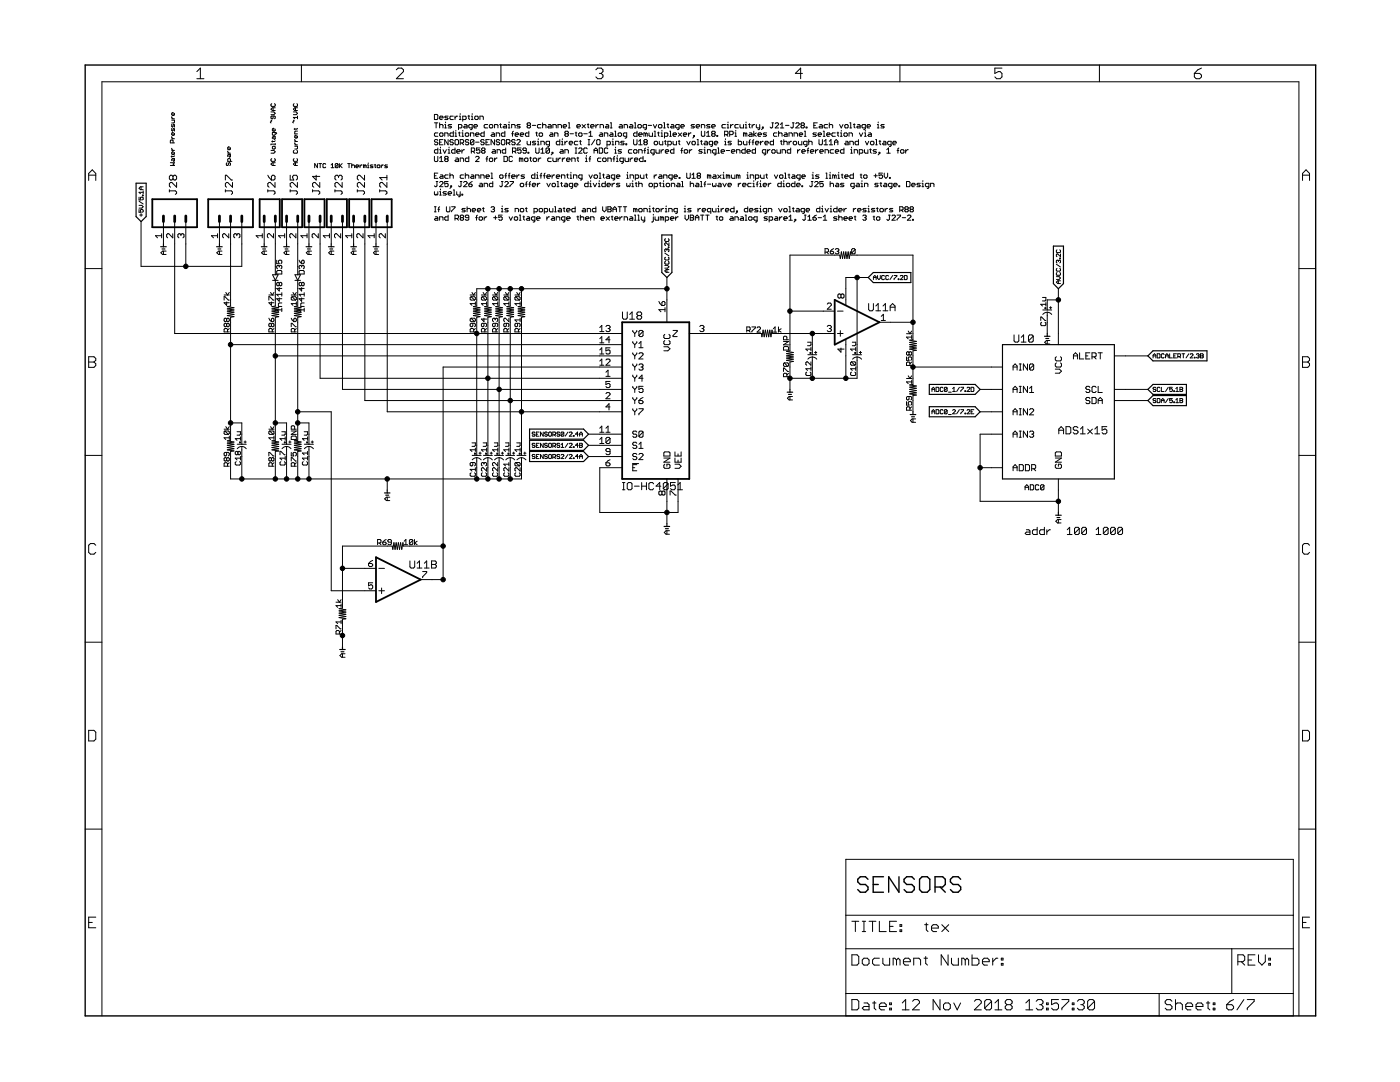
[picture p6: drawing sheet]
<svg xmlns="http://www.w3.org/2000/svg" width="279mm" height="216mm" viewBox="0 0 279 216" stroke-linecap="round" stroke-linejoin="round" font-family="sans-serif">
<g fill="none" stroke="#000" stroke-width=".2">
<path d="M39.3 14.3l.7-.7v2.1M39.3 15.7h1.4M60.2 13v3.3M79.1 13.9l.4-.3h.7l.3 .3v.4l-1.4 1.4h1.4M100 13v3.3M118.9 13.9l.4-.3h.7l.3 .3v.4l-.3 .3M119.6 14.6h.4M120 14.6l.3 .4v.3l-.3 .4h-.7l-.4-.4M139.8 13v3.3M160.1 14.6h-1.4l1.1-1v2.1M179.6 13v3.3M200 13.6h-1.5v1l.7-.3h.4l.4 .3v.7l-.4 .4h-.7l-.4-.4"/>
<path d="M219.4 13v3.3M238.4 14.6h1l.4 .4v.3l-.4 .4h-.7l-.3-.4zM239.8 13.6l-.7 .3-.7 .7M17.7 34.9h1.4M17.7 36v-1.4l.7-.7 .7 .7v1.4M27.7 39.3v.6h.5l-.2-.3 .2-.3 .4 .2-.2 .4M28.2 37.3v.5M28.4 38.9h.2v.2h-.2zM28.6 37.3h-.6l-.3 .3 .3 .2h.6M28.6 38.1v.6M28.6 38.4h-.9l.3 .3M33.8 38.1h1.2l.2 .2v.3l-.2 .2"/>
<path d="M33.8 37.8v.5M34 32.5h.8l-.3 .2 .3 .3h-.8M34.3 23.3l.2 .4M34.3 24.8v.4l.1 .2 .3-.6 .1 .6M34.3 25.6v.4l.1 .2 .3-.6 .1 .6M34.3 27.3l.2 .4M34.3 29.6l.2 .4M34.3 31.1v.3M34.3 24h.5l-.1 .5h-.4M34.3 30h.5M34.3 27.7h.5M34.3 23.7h.5"/>
<path d="M34.5 35.2v.5M34.5 35.2l-.2-.2h-.3l-.2 .2v.5l.2 .2h.3l.2-.2M34.5 35.2l.3-.2h.2l.2 .2v.5l-.2 .2h-.2l-.3-.2M34.5 31.6v.5l.2 .1 .1-.1v-.5h-.4l-.1 .5M34.5 28.5v-.4l-.4-.2-.1 .2v.4h.8M34.8 22.6l-.1 .4-.4-.1v-.3l.2-.1v.5M34.8 26.6l-.1 .4-.4-.1v-.3l.2-.2v.6M34.8 30.4l-.1 .4h-.3l-.1-.4 .2-.1v.5M34.8 31.1l-.1 .1h-.6M35.2 36.4v1l-.9-1h-.3l-.2 .2v.5l.2 .3M45 35.9v-.9h.2l1 .9h.2M45 38.1h1.2l.2 .2v.3l-.2 .2"/>
<path d="M45 37.8v.5M45.3 32.5l-.1 .4 .2 .1 .2-.4 .2-.1 .2 .1-.2 .4M45.4 30.1l.3 .5M45.4 30.6h.6M45.7 30.8v.4l.1 .2 .2-.2v-.4h-.4l-.2 .4M46 32.2v-.4l-.4-.2-.2 .6h.9M46 29.5l-.2 .4h-.2l-.2-.4 .3-.2v.6M46.4 36.4v1l-1-1h-.2l-.2 .2v.5l.2 .3M53.4 38.1h1.3l.2 .2v.3l-.2 .2M53.4 37.8v.5M53.4 35l.8 .9M54.1 30h.6l.2 .3-.2 .3h-.6"/>
<path d="M54.1 24l.1 .1-.2 .3 .1 .1M54.1 22.3h.6l.2 .3-.2 .3h-.6M54.2 35.2l.2-.2h.3l.2 .2v.5l-.2 .2h-.5zM54.2 31.6l-.1 .2 .1 .4 .7-.1-.1-.5M54.2 20.7l-.1 .1 .1 .4 .7-.1-.1-.4M54.4 29.3l.4-.1 .1 .4-.4 .1zM54.4 28.1v.3M54.5 23.2v.4l-.1 .1-.3-.1 .1-.4h.6l.1 .1-.1 .4M54.5 21.5v.6M54.5 32.5v.5M54.7 27.3v.4l.1 .1 .1-.1v-.4h-.4l-.1 .4M54.9 36.4v1l-1-1h-.2l-.3 .2v.5l.3 .3"/>
<path d="M54.9 32.5h-.5l-.3 .2 .3 .3h.5M54.9 26.4v.5l-.1 .1-.4-.1v-.5h.7l.1 .3M54.9 28.8h-.8v.1M54.9 25.8l-.1 .4-.4-.2v-.2l.3-.2v.6M54.9 28.6v.3M54.9 28.1l-.1 .1h-.6M54.9 21.5h-.5l-.3 .3 .3 .3h.5M57.9 35v.9h.7l-.2-.5v-.2l.2-.2h.5l.3 .2v.5l-.3 .2M57.9 38.1h1.2l.3 .2v.3l-.3 .2M57.9 37.8v.5M58.5 22.3h.6l.3 .3-.3 .3h-.6M58.5 24l.2 .1-.3 .3 .1 .1"/>
<path d="M58.7 31.6l-.2 .2 .2 .4h.5l.2-.1-.2-.5M58.7 30l-.2 .1 .2 .5h.5l.2-.2-.2-.4M58.7 20.7l-.2 .1 .2 .4h.5l.2-.1-.2-.4M58.8 29.2h.6l-.2 .5h-.4M58.8 28.2h.6M58.8 28.9h.6M58.8 28.5l.3 .4M58.8 25.6v.3M58.8 27.8l.3 .4M59 21.5v.6M59 32.5v.5M59.4 36.4v1l-1-1h-.2l-.3 .2v.5l.3 .3"/>
<path d="M59.4 32.5h-.6l-.3 .2 .3 .3h.6M59.4 27.1l-.2 .4-.4-.1v-.3l.3-.1v.5M59.4 26.2h-.4l-.2 .1v.4h.6M59.4 21.5h-.6l-.3 .3 .3 .3h.6M59.4 23.2v.5M59.4 25.6l-.2 .2h-.5M59.4 23.4h-.9l.3 .3M62.4 38.1h1.2l.2 .2v.3l-.2 .2M62.4 37.8v.5M63.1 35v.9l-.7-.7h1.4M63.4 32.6v.9l-.6-.9v.9M63.6 32.6h.6"/>
<path d="M63.8 36.4v1l-.9-1h-.3l-.2 .2v.5l.2 .3M63.9 32.6v.9M65 32.8l-.1-.2-.4 .2v.5l.1 .2 .4-.2M66.1 33.5h.5M66.1 32.9l.3-.3v.9M66.8 38.1h1.3l.2 .2v.3l-.2 .2M66.8 37.8v.5M67.5 32.8l-.4-.2-.2 .2v.5M67.5 32.8v.5l-.2 .2-.4-.2M67.5 32.8l-.6 .5M67.6 35.2l-.3-.2h-.2l-.3 .2v.5l.3 .2M67.6 35.2l.2-.2h.3l.2 .2v.5l-.2 .2"/>
<path d="M67.6 35.2v.2M67.7 32.6v.9M67.9 33.1l.4 .4M68.3 32.6l-.6 .6M68.3 36.4v1l-1-1h-.2l-.3 .2v.5l.3 .3M69.4 32.6h.5M69.7 32.6v.9M70.2 32.6v.9M70.2 33.1l.4-.2 .2 .2v.4M71 33.2h.6l-.2-.3-.4 .2v.2l.4 .2M71.3 38.1h1.2l.2 .2v.3l-.2 .2M71.3 37.8v.5"/>
<path d="M71.8 32.9v.6M72.3 32.9l-.5 .3M72.7 36.4v1l-.9-1h-.3l-.2 .2v.5l.2 .3M72.7 35v.9l-.9-.9h-.3l-.2 .2v.5l.2 .2M72.8 33.1l-.3-.2v.6M72.8 33.1v.4M72.8 33.1l.1-.2 .2 .2v.4M73.3 33.5h.3M73.3 32.9h.2v.6M73.5 32.5v.1M74.4 32.9h-.4l-.1 .2 .5 .2-.5 .2M74.7 32.9h.3"/>
<path d="M74.9 32.8v.5l.1 .2M75.3 33.1l.4-.2 .1 .4-.4 .2zM75.8 38.1h1.2l.2 .2v.3l-.2 .2M75.8 37.8v.5M76.1 32.9v.6M76.5 32.9l-.4 .3M77.2 35.4h-1.4l.5 .5M77.2 36.4v1l-.9-1h-.3l-.2 .2v.5l.2 .3M77.2 35v.9M77.3 32.9h-.4l-.1 .2 .5 .2-.5 .2M86.7 22.8h.5l.2 .2v.7l-.2 .2h-.5zM86.7 31.2v.9l.2 .1h.3l.2-.1v-.9"/>
<path d="M86.7 38.2v.6l.2 .1 .1-.1 .2 .1 .2-.1v-.6M86.7 24.5h.7M86.7 35.1h.3M87 24.5v1M87 36.2h.4M87.2 36.2v.9l-.2 .2-.3-.2M87.4 29.5v1.1h-.5l-.2-.2v-.4l.2-.1h.5M87.4 26.5h-.5l-.2 .2v.3l.2 .2h.5M87.4 28l-.2-.1h-.3l-.2 .1 .2 .4h.3l.2 .1-.2 .4h-.3l-.2-.2M87.4 34.5h-.7v1.1h.7M87.7 30.6h.4M87.7 29.9h.2v.7"/>
<path d="M87.7 23.5h.7l-.2-.3h-.3l-.2 .1v.4l.2 .2h.3M87.7 24.5v1M87.7 25l.2-.2h.3l.2 .2v.5M87.7 36.4l.2-.2h.3l.2 .2v.2l-.7 .7h.7M87.7 28.4h.4M87.7 38.2h.2v.7M87.7 32.2h.7M87.7 31.5l.4-.3v1M87.7 38.9h.4M87.9 26.5h.3l.2 .2v.3l-.2 .2h-.3l-.2-.2v-.3zM87.9 34.9h.3l.2 .2v.5h-.5l-.2-.2 .2-.2h.5M87.9 29.4v.1"/>
<path d="M87.9 37.7v.2M88.4 27.9h-.7v1h.7M88.4 29.9l.4 .7 .3-.7M88.8 24.8h.1v.7M88.8 25.5h.3M88.8 27.2v-.7h.5l.1 .2v.5M88.9 24.3v.2M88.9 31.7l-.1-.2 .1-.3h.4l.1 .2-.1 .3M88.9 31.7l-.1 .2 .1 .3h.4l.1-.1-.1-.4M88.9 31.7h.4M89.1 38.2h-.5l-.2 .2 .7 .4-.2 .1h-.5M89.4 30.6h.4"/>
<path d="M89.4 29.9h.2v.7M89.4 23.2h-.5l-.1 .1 .6 .4-.1 .2h-.5M89.4 27.9v1l-.6-1v1M89.4 34.9h-.5l-.1 .2v.3l.1 .2h.5M89.4 36.2h-.6v.5l.3-.1 .3 .1v.4l-.1 .2h-.4l-.1-.2M89.4 38.6h.7l-.1-.4h-.4l-.2 .2v.4l.2 .1h.4M89.6 29.4v.1M89.8 34.5v1.1M89.8 35.1l.2-.2h.3l.2 .2v.5M90 37.1h.1v.2h-.1zM90.1 24.8h-.5l-.2 .2 .2 .2h.4l.1 .2-.1 .1h-.6M90.1 37.3l-.3 .3"/>
<path d="M90.5 23.2h-.5l-.2 .1v.4l.2 .2h.5M90.5 26.2v1h-.5l-.2-.2v-.3l.2-.2h.5M90.5 28l-.2-.1h-.3l-.2 .1 .2 .4h.3l.2 .1-.2 .4h-.3l-.2-.2M90.5 38.9h.3M90.5 37.9h.1v1M90.8 29.5v1.1h-.5l-.2-.2v-.4l.2-.1h.5M90.8 23.2v.7M90.8 26.5h.2v.7M90.8 27.2h.3M91 27.9h.3l.2 .1v.7l-.2 .2h-.3l-.2-.2v-.7zM91 31.5h.3l.2 .2v.5h-.5l-.2-.1 .2-.2h.5M91 26v.2"/>
<path d="M91.1 30.2h.7l-.1-.3h-.4l-.2 .1v.4l.2 .2h.4M91.1 38.2v.6l.2 .1h.5M91.3 23.2h-.2l-.3 .3M91.5 25.5h.5l.2-.1v-.4l-.2-.2h-.5v1.1M91.5 26.5h.3M91.7 23.9h.3M91.7 23.2h.1v.7M91.7 26.4v.6l.1 .2M91.8 22.7v.1M91.8 28.5h.6l.1-.1v-.4l-.1-.1h-.6v1M91.8 32.2v-.7h.6l.1 .2v.5M91.8 38.2v.9l-.3 .2"/>
<path d="M91.8 36.2h.4M92 36.2v.9l-.2 .2-.3-.2M92.2 26.5h.2v.7M92.2 38.8h.2v.1h-.2zM92.2 29.9v.7M92.2 27.2h.3M92.2 28.5l.3 .4M92.4 23.9h.5l.1-.2v-.4l-.1-.1h-.5v1M92.4 26v.2M92.5 34.9h-.5l-.2 .2v.3l.2 .2h.5M92.5 36.4l.2-.2h.3l.2 .2v.2l-.7 .7h.7M92.7 29.9l-.5 .3"/>
<path d="M92.7 24.8h.3l.2 .2v.5h-.5l-.2-.1 .2-.2h.5M92.9 26.7l.1-.2h.4l.2 .2v.3l-.2 .2h-.4l-.1-.2zM92.9 35.1l.1-.2h.4l.2 .2v.5M92.9 34.5v1.1M93.4 23.2h.3M93.6 23v.7l.1 .2M93.6 28l-.2-.1h-.4l-.1 .1 .1 .4h.4l.2 .1-.2 .4h-.4l-.1-.2M93.6 31.2v1h-.6l-.1-.1v-.4l.1-.2h.6M93.6 36.7h.5l.1 .4-.1 .2h-.4l-.1-.2zM93.9 27.2v-.7h.5l.2 .2v.5M94.1 23.9h.3M94.1 23.2h.1v.7"/>
<path d="M94.1 30.2h.5l.1-.2v-.3l-.1-.2h-.5v1.1M94.1 34.9h.3l.2 .2v.5h-.5l-.2-.2 .2-.2h.5M94.2 25.5h-.5l-.1-.1v-.4l.1-.2h.5v.9l-.3 .2M94.2 22.7v.1M94.2 36.2l-.6 .5M94.4 30.2l.3 .4M94.6 25.2h.7l-.2-.4h-.4l-.1 .2v.4l.1 .1h.4M94.6 28v.7l-.2 .2h-.3l-.2-.2M94.6 28l-.2-.1h-.3l-.2 .1v.7M94.6 28l-.7 .7M94.7 23.3l.2-.1h.4l.1 .1v.4l-.1 .2h-.4l-.2-.2zM94.9 26.9h.7l-.2-.4h-.3l-.2 .2v.3l.2 .2h.3"/>
<path d="M94.9 35.6v-.7h.5l.2 .2v.5M94.9 31.4l.2-.2h.3l.2 .2v.1l-.7 .7h.7M94.9 28.4h.7M95.8 29.5h-.7v.5l.3-.1 .4 .1v.4l-.2 .2h-.3l-.2-.2M95.8 23.9v-.7h.5l.2 .1v.6M95.8 36.6h.3l.2 .1v.6h-.5l-.2-.2 .2-.2h.5M95.9 35.6v-.7h.6l.1 .2v.5M96.3 30h.3M96.3 30l-.2 .2 .2 .4h.3l.2-.2-.2-.4M96.3 30l-.2-.1 .2-.4h.3l.2 .2-.2 .3M96.6 26.2v1h-.5l-.2-.2v-.3l.2-.2h.5M96.6 28l-.1-.1h-.4l-.2 .1 .2 .4h.4l.1 .1-.1 .4h-.4l-.2-.2"/>
<path d="M96.6 37.3v-.7h.6l.1 .1v.6M97 35.2h.7l-.2-.3h-.3l-.2 .2v.3l.2 .2h.3M97 28.4h.3M97 31.7h.3M97.3 24.8h-.5l-.2 .2v.4l.2 .1h.5M97.3 31.2l-.1 .2v.8M97.7 31.7l.1-.2h.4l.1 .2v.4l-.1 .1h-.4l-.1-.1zM97.7 27.9h-.7v1h.7M97.8 24.8h.4l.1 .2v.4l-.1 .1h-.4l-.1-.1v-.4zM98 34.5h.2v1.1M98 35.6h.3M98.2 26.5h.3l.2 .2v.5h-.5l-.2-.2 .2-.1h.5"/>
<path d="M98.3 29.9h.4l.2 .1v.6h-.6l-.1-.2 .1-.2h.6M98.3 36.2v1.1h-.5l-.1-.2v-.4l.1-.1h.5M98.7 25.5v-.7h.5l.2 .2v.5M98.7 27.9v1l-.7-1v1M98.7 31.5v.7M99 27.2v-.7h.5l.2 .2v.5M99.2 30.6v-.7h.5l.2 .1v.6M99.2 31.5l-.5 .4M99.7 24.8h.4M99.7 28l-.2-.1h-.3l-.2 .1 .2 .4h.3l.2 .1-.2 .4h-.3l-.2-.2M99.9 24.7v.7l.2 .1M99.9 34.9h.3l.2 .2v.3l-.2 .2h-.3l-.2-.2v-.3z"/>
<path d="M100.1 28l.1-.1h.4l.2 .1v.7l-.2 .2h-.4l-.1-.2zM100.1 36.2h.3M100.2 36.2v.9l-.1 .2-.4-.2M100.6 31.2h.5l.2 .2v.7l-.2 .1h-.5zM100.6 24.8h.3l.2 .2v.5h-.5l-.2-.1 .2-.2h.5M100.8 26.2v1h-.6l-.1-.2v-.3l.1-.2h.6M100.8 36.4l.1-.2h.4l.1 .2v.2l-.6 .7h.6M100.8 35.1h.3M100.9 29.5v1.1h-.5l-.2-.2v-.4l.2-.1h.5M101.1 28.5h.5l.2-.1v-.4l-.2-.1h-.5v1M101.1 34.5l-.2 .2v.9M101.4 24.8h.2v.7"/>
<path d="M101.4 25.5h.4M101.4 28.5l.4 .4M101.4 35.1h.4M101.6 24.3v.2M101.8 34.5l-.2 .2v.9M101.8 36.2h.7v.2l-.7 .7v.2M102.1 26.7h.4M102.1 25.5v-.7h.5l.2 .2v.5M102.1 35.2h.7l-.2-.3h-.3l-.2 .2v.3l.2 .2h.3M102.3 31.4l-.2-.2h-.3l-.2 .2v.7l.2 .1h.3l.2-.1M102.3 30.2h.5l.2-.2v-.3l-.2-.2h-.5v1.1M102.5 26.2l-.2 .2v.8"/>
<path d="M102.6 30.2l.4 .4M102.8 28l-.2-.1h-.3l-.2 .1 .2 .4h.3l.2 .1-.2 .4h-.3l-.2-.2M102.8 26.9h.7l-.2-.4h-.3l-.2 .2v.3l.2 .2h.3M103.1 28l.2-.1h.4l.1 .1v.2l-.7 .7h.7M103.1 34.9v.7M103.7 34.9l-.6 .3M103.8 24.8h-.5l-.2 .2 .2 .2h.4l.1 .2-.1 .1h-.6M103.8 26.9h.7l-.1-.4h-.4l-.2 .2v.3l.2 .2h.4M104 29.5h-.7v.5l.4-.1 .3 .1v.4l-.2 .2h-.3l-.2-.2M104 31.7l-.3-.2v.7M104 36.6h.4l.1 .1v.4l-.1 .2h-.4l-.2-.2v-.4zM104 31.7v.5"/>
<path d="M104 31.7l.2-.2 .2 .2v.5M104.7 34.9h-.5l-.2 .2 .2 .1h.3l.2 .2-.2 .2h-.5M104.7 31.7l.2-.2h.3l.2 .2v.4l-.2 .1h-.3l-.2-.1zM104.9 36.7h.3M105 30h-.5l-.1-.1 .1-.4h.4l.1 .2v.7l-.1 .2h-.4l-.1-.2M105.2 28.2v.5l.2 .2h.5v-.7M105.2 36.2l-.2 .2v.9M105.4 30.4h.1v.2h-.1zM105.4 25l-.2-.2 .2-.3h.3l.2 .2-.2 .3M105.4 25l-.2 .2 .2 .3h.3l.2-.1-.2-.4M105.4 25h.3M105.5 26.2v1h-.5l-.1-.2v-.3l.1-.2h.5"/>
<path d="M105.5 36.7h.4M105.7 31.5h.4M105.9 31.4v.7l.2 .1M105.9 36.2l-.2 .2v.9M106.2 25h.7M106.2 36.9h.7l-.2-.3h-.3l-.2 .1v.4l.2 .2h.3M106.4 31.7l.2-.2h.3l.2 .2v.4l-.2 .1h-.3l-.2-.1zM106.7 34.5v1.1h-.5l-.1-.2v-.3l.1-.2h.5M106.9 29.5v.9l.2 .2h.3l.2-.2v-.9M106.9 26.5h.4M106.9 28.2h-.5l-.2 .2 .7 .3-.2 .2h-.5M107.1 34.9h.2v.7"/>
<path d="M107.1 26.4v.6l.2 .2M107.1 35.6h.3M107.3 34.4v.1M107.3 36.6v.7M107.3 28.9h.3M107.3 28.2h.1v.7M107.4 27.7v.2M107.4 31.5v.7M107.6 26.7l.2-.2h.3l.2 .2v.3l-.2 .2h-.3l-.2-.2zM107.8 36.6l-.5 .3M107.8 35.1h.3M107.9 30.6h.7"/>
<path d="M107.9 24.8h-.5l-.1 .2v.4l.1 .1h.5M107.9 29.9l.4-.4v1.1M107.9 28.9v-.7h.6l.1 .2v.5M107.9 31.5h-.1l-.4 .4M108.1 34.5l-.2 .2v.9M108.3 25l.2-.2h.3l.2 .2v.5M108.3 24.5v1M108.5 35.1h.3M108.8 34.5l-.2 .2v.9M109.1 35.2h.7l-.1-.3h-.4l-.2 .2v.3l.2 .2h.4M109.1 36.6l.4 .7 .3-.7M109.5 24.8h.3l.2 .2v.5h-.5l-.2-.1 .2-.2h.5"/>
<path d="M109.7 29.7v.7l-.2 .2h-.4l-.1-.2M109.7 28.9h-.6l-.1-.2v-.3l.1-.2h.6v.9l-.4 .1M109.7 29.7l-.2-.2h-.4l-.1 .2v.7M109.7 29.7l-.7 .7M109.8 26.5h.4l.1 .2v.5h-.5l-.1-.2 .1-.1h.5M110 31.5h-.5l-.2 .2v.4l.2 .1h.5M110.2 30.4h.1v.2h-.1zM110.2 34.9v.7M110.3 25.5v-.7h.5l.2 .2v.5M110.3 31.5v.6l.2 .1h.5v-.7M110.3 30.6l-.3 .3M110.3 36.6h.4l.1 .1v.4l-.1 .2h-.4l-.1-.2v-.4z"/>
<path d="M110.7 27.2v-.7h.5l.2 .2v.5M110.7 34.9l-.5 .3M111 35.2h.7l-.2-.3h-.3l-.2 .2v.3l.2 .2h.3M111.2 36.2h.2v1.1M111.2 37.3h.3M111.4 25.5v-.7h.5l.2 .2v.5M111.4 31.5v.7M111.7 27.9v1h-.5l-.2-.2v-.3l.2-.2h.5M111.9 29.9h.3l.2 .1v.6h-.5l-.2-.2 .2-.2h.5M111.9 31.5l-.5 .4M111.9 36.6h.3M112.1 35.6v-.7h.5l.1 .2v.5"/>
<path d="M112.1 36.4v.7l.1 .2M112.1 28.9h.3M112.1 28.2h.1v.7M112.2 27.7v.2M112.2 31.5v.7M112.4 25.2h.7l-.2-.4h-.3l-.2 .2v.4l.2 .1h.3M112.7 30.6v-.7h.5l.2 .1v.6M112.7 28.2v.7M112.7 31.5l-.5 .4M112.7 36.6h.4l.1 .1v.6h-.5l-.1-.2 .1-.2h.5M112.9 26.7h.3M112.9 26.7l-.2-.2 .2-.3h.3l.2 .2-.2 .3"/>
<path d="M112.9 26.7l-.2 .2 .2 .3h.3l.2-.2-.2-.3M113.1 31.9h.7l-.2-.4h-.4l-.1 .2v.4l.1 .1h.4M113.1 34.9h.3M113.2 28.2l-.5 .3M113.2 34.7v.7l.2 .2M113.4 24.5h.2v1M113.4 25.5h.4M113.6 28.5h.7l-.2-.3h-.3l-.2 .2v.3l.2 .2h.3M113.8 26.7h.6M113.8 35.6h.3M113.8 34.9h.1v.7M113.9 34.4v.1"/>
<path d="M114.1 32.2v-.7h.5l.2 .2v.5M114.3 37.3h-.5l-.2-.2v-.4l.2-.1h.5v.8l-.4 .2M114.4 35.6v-.7h.6l.1 .2v.5M114.6 36.9h.7l-.2-.3h-.3l-.2 .1v.4l.2 .2h.3M114.8 30.6h.3M114.8 26.5h.3M114.8 29.5h.3M115 26.4v.6l.1 .2M115 29.5v1.1M115.1 25.2h.7l-.1-.4h-.4l-.2 .2v.4l.2 .1h.4M115.1 31.5h.4M115.3 28.2h-.5l-.2 .2v.3l.2 .2h.5"/>
<path d="M115.3 31.4v.7l.2 .1M115.5 29.7l.2-.2h.3l.2 .2v.2l-.7 .7h.7M115.7 26.5h.3l.2 .2v.3l-.2 .2h-.3l-.2-.2v-.3zM115.7 28.2h.3M115.8 28v.7l.2 .2M116.2 24.8l.6 .7M116.2 35.6h-.5l-.2-.2v-.3l.2-.2h.5v.9l-.4 .1M116.5 26.7h.7M116.8 24.8l-.6 .7M116.8 32.2h.4M116.8 31.5h.2v.7M117 31v.2"/>
<path d="M117.2 29.7l-.2-.2h-.3l-.2 .2v.7l.2 .2h.3l.2-.2M117.2 24.8h.3M117.4 24.7v.7l.1 .1M117.4 36.2v1.1h-.6l-.1-.2v-.4l.1-.1h.6M117.4 27.9h.3M117.4 28.9h.3M117.5 26.5l.4-.3v1M117.5 27.2h.7M117.5 27.9v1M117.5 31.7h.4M117.5 34.9l.4 .7 .3-.7M117.7 36.6h.2v.7"/>
<path d="M117.7 37.3h.3M117.9 25.2h.7l-.2-.4h-.4l-.1 .2v.4l.1 .1h.4M117.9 36v.2M117.9 31.2l-.2 .2v.8M118.4 36.6l.3 .7 .4-.7M118.6 30h.7M118.6 30.6v-.7l.3-.4 .4 .4v.7M118.7 34.9h.4l.2 .2v.3l-.2 .2h-.4l-.1-.2v-.3zM118.7 27.9l-.7 1M118.9 24.8v.7M119.1 28l.2-.1h.3l.2 .1v.7l-.2 .2h-.3l-.2-.2zM119.4 24.8l-.5 .4"/>
<path d="M119.4 36.6h.2v.7M119.4 37.3h.4M119.6 29.5h.5l.2 .2v.7l-.2 .2h-.5zM119.6 34.5h.2v1.1M119.6 36v.2M119.6 35.6h.3M119.8 25.5v-.7h.5l.1 .2v.5M119.8 26.5h.3l.2 .2v.5h-.5l-.2-.2 .2-.1h.5M119.9 31.5h-.5l-.1 .2v.4l.1 .1h.5M120.3 34.9h.3M120.4 34.7v.7l.2 .2M120.4 31.5h.4l.2 .2v.4l-.2 .1h-.4l-.1-.1v-.4z"/>
<path d="M120.6 27.2v-.7h.5l.2 .2v.5M120.8 36.2v1.1h-.5l-.2-.2v-.4l.2-.1h.5M121 24.8h.3l.2 .2v.5h-.5l-.2-.1 .2-.2h.5M121.1 36.9h.7l-.2-.3h-.3l-.2 .1v.4l.2 .2h.3M121.1 34.9h.4l.1 .2v.5h-.5l-.1-.2 .1-.2h.5M121.1 28.9h.5l.2-.2v-.3l-.2-.2h-.5v1M121.3 29.7l-.2-.2h-.3l-.2 .2v.7l.2 .2h.3l.2-.2M121.3 32.2v-.7h.5l.2 .2v.5M121.8 24.5h.2v1M121.8 25.5h.4M121.8 26.5h.4l.1 .2v.5h-.5l-.2-.2 .2-.1h.5M122.2 28.2h.1v.7"/>
<path d="M122.2 28.9h.3M122.2 36.6v.7M122.3 27.7v.2M122.3 31.7h.4M122.7 30.6h.3M122.7 29.9h.2v.7M122.7 35.6h-.5l-.2-.2v-.3l.2-.2h.5v.9l-.4 .1M122.7 27.2h.3M122.7 26.2h.2v1M122.7 31.2l-.2 .2v.8M122.7 36.6l-.5 .3M122.9 28.9v-.7h.5l.1 .2v.5"/>
<path d="M122.9 29.4v.1M123 32.2h.4M123 31.5h.2v.7M123 35.2h.7l-.2-.3h-.3l-.2 .2v.3l.2 .2h.3M123.2 31v.2M123.5 26.5h.4l.1 .2v.3l-.1 .2h-.4l-.1-.2v-.3zM123.7 24.8h.3l.2 .2v.5h-.5l-.2-.1 .2-.2h.5M123.7 36.6h-.5l-.2 .1 .2 .2h.3l.2 .2-.2 .2h-.5M124 29.9h-.5l-.1 .1 .6 .4-.1 .2h-.5M124.4 32.2h-.5l-.2-.1v-.4l.2-.2h.5v.9l-.4 .2M124.6 25.5v-.7h.5l.1 .2v.5M124.6 28.2h-.6l-.1 .2 .1 .1h.4l.2 .2-.2 .2h-.5"/>
<path d="M124.7 31.5v.6l.2 .1h.5v-.7M124.9 28.7h.2v.2h-.2zM125.1 27.2h-.5l-.2-.2v-.3l.2-.2h.5v.9l-.4 .2M125.1 34.9h.1v.7M125.1 36.6v.5l.1 .2 .2-.2 .2 .2 .2-.2v-.5M125.1 35.6h.3M125.2 34.4v.1M125.8 24.8h.3l.2 .2v.5h-.5l-.2-.1 .2-.2h.5M125.8 35.6v-.7h.5l.1 .2v.5M125.8 31.5v.7M126.1 29.9h-.5l-.2 .1v.4l.2 .2h.5M126.1 36.6h.2v.7"/>
<path d="M126.1 37.3h.3M126.3 36v.2M126.3 31.5h-.2l-.3 .4M126.4 30l.2-.1h.4l.1 .1v.4l-.1 .2h-.4l-.2-.2zM126.4 27.9v.8l.2 .2h.4l.1-.2v-.8M126.6 24.5h.2v1M126.6 25.5h.4M126.6 31.9h.7l-.2-.4h-.3l-.2 .2v.4l.2 .1h.3M126.8 35.6h.5l.2-.2v-.3l-.2-.2h-.5v1M126.8 36.6h.3M127 36.4v.7l.1 .2M127.1 26.2v1h-.5l-.2-.2v-.3l.2-.2h.5"/>
<path d="M127.5 30.6v-.7h.5l.2 .1v.6M127.5 24.8h.3l.2 .2v.4l-.2 .1h-.3l-.2-.1v-.4zM127.5 26.9h.7l-.2-.4h-.4l-.1 .2v.3l.1 .2h.4M127.5 36.2v1.1M127.5 36.7l.1-.1h.4l.2 .1v.6M127.5 28.9h.7M127.5 28.2l.3-.3v1M127.8 34.9v.5l.2 .2h.5v-.7M128.3 31.2v1h-.5l-.2-.1v-.4l.2-.2h.5M128.5 30h.3M128.7 28.4l-.2-.2 .2-.3h.3l.2 .1-.2 .4M128.7 28.4l-.2 .1 .2 .4h.3l.2-.2-.2-.3"/>
<path d="M128.7 32.1h.1v.1h-.1zM128.7 28.4h.3M128.8 26.7l-.3-.2v.7M128.8 26.7v.5M128.8 26.7l.2-.2 .2 .2v.5M128.8 29.5l-.1 .2v.9M128.8 34.9h.4M129 25.5h-.5l-.2-.1v-.4l.2-.2h.5v.9l-.3 .2M129 34.7v.7l.2 .2M129.2 30.6h.3M129.2 29.9h.1v.7M129.3 25h.7"/>
<path d="M129.3 29.4v.1M129.5 26.5v.5l.2 .2h.5v-.7M129.7 36.6h.3l.2 .1v.4l-.2 .2h-.3l-.2-.2v-.4zM130.4 24.8l.3 .7 .4-.7M130.6 30.6h-.6l-.1-.2v-.4l.1-.1h.6v.8l-.4 .2M130.6 27.2h.3M130.6 26.2h.1v1M130.6 37.3h.5l.1-.2v-.4l-.1-.1h-.5v1M130.6 34.9v.7M130.7 28.2h.4l.1 .2v.3l-.1 .2h-.4l-.1-.2v-.3zM130.9 29.9v.5l.2 .2h.5v-.7M131.1 34.9l-.5 .3"/>
<path d="M131.2 26.5h.4M131.4 26.4v.6l.2 .2M131.6 24.8h.3l.2 .2v.4l-.2 .1h-.3l-.2-.1v-.4zM131.6 34.9h.3l.2 .2v.5h-.5l-.2-.2 .2-.2h.5M131.6 28.2v.5l.2 .2h.5v-.7M131.6 36.6h.3M131.8 36.4v.7l.1 .2M131.9 26.5h.2v.7M131.9 27.2h.4M131.9 29.9v.7M132.1 26v.2M132.3 36.6h.1v.7"/>
<path d="M132.3 37.3h.3M132.4 29.9l-.5 .3M132.4 24.5h.2v1M132.4 25.5h.4M132.4 35.6v-.7h.5l.2 .2v.5M132.4 36v.2M132.6 27.2h.5l.2-.2v-.3l-.2-.2h-.5v1.1M132.6 28.2h.3M132.8 30.2h.7l-.2-.3h-.4l-.1 .1v.4l.1 .2h.4M132.8 28v.7l.1 .2M132.9 36.7l.2-.1h.4l.1 .1v.4l-.1 .2h-.4l-.2-.2zM133.1 24.8h.4"/>
<path d="M133.3 24.7v.7l.2 .1M133.3 28.9h.5l.2-.2v-.3l-.2-.2h-.5v1M133.6 27.2h.4M133.6 26.2h.2v1M134 24.8h.3l.2 .2v.5h-.5l-.2-.1 .2-.2h.5M134 37.3v-.7h.5l.2 .1v.6M134.2 35.6h-.6l-.1-.2v-.3l.1-.2h.6v.9l-.4 .1M134.3 26.9h.7l-.2-.4h-.3l-.2 .2v.3l.2 .2h.3M134.3 28.2v.5l.2 .2h.5v-.7M134.5 29.5v1.1h-.5l-.2-.2v-.4l.2-.1h.5M134.5 35.2h.7l-.2-.3h-.3l-.2 .2v.3l.2 .2h.3M135.2 36.6h.3l.2 .1v.6h-.5l-.2-.2 .2-.2h.5"/>
<path d="M135.4 26.5l.6 .7M135.4 28.2h.3M135.5 25.5h-.5l-.2-.1v-.4l.2-.2h.5v.9l-.3 .2M135.5 28v.7l.2 .2M135.5 35.4h.2v.2h-.2zM135.9 30h.3M135.9 25.2h.6l-.1-.4h-.4l-.1 .2v.4l.1 .1h.4M136 26.5l-.6 .7M136 37.3h.4M136 36.2h.2v1.1M136.2 29.5l-.2 .2v.9M136.4 26.9h.7l-.2-.4h-.4l-.1 .2v.3l.1 .2h.4"/>
<path d="M136.5 30l.2-.1h.4l.1 .1v.4l-.1 .2h-.4l-.2-.2zM137.1 34.5v.9l.1 .2h.4l.2-.2v-.9M137.1 28.2l.3 .7 .4-.7M137.4 26.5v.7M137.6 29.9v.7M137.8 36.7l.1-.1h.4l.1 .1v.6M137.8 36.2v1.1M137.9 26.5l-.5 .4M138.1 29.9l-.5 .3M138.1 34.9l.3-.4v1.1M138.1 35.6h.7M138.3 28.2h.3l.2 .2v.3l-.2 .2h-.3l-.2-.2v-.3z"/>
<path d="M138.4 27h.2v.2h-.2zM138.6 24.8h-.5l-.2 .2 .7 .4-.2 .1h-.5M138.6 27.2l-.3 .4M138.9 25.2h.7l-.1-.4h-.4l-.2 .2v.4l.2 .1h.4M138.9 36.6h.4l.2 .1v.6h-.6l-.1-.2 .1-.2h.6M139.1 27.9h.2v1M139.1 28.9h.4M139.3 35.1l-.2-.2 .2-.4h.3l.2 .2-.2 .4M139.3 35.1l-.2 .1 .2 .4h.3l.2-.2-.2-.3M139.3 35.1h.3M139.8 36.2h.2v1.1M139.8 28.2h.3"/>
<path d="M139.8 37.3h.3M140 25.5v-.7h.5l.2 .2v.5M140 26.2v.8l.1 .2h.4l.2-.2v-.8M140 28v.7l.1 .2M140.1 29.9h-.5l-.1 .1 .6 .4-.1 .2h-.5M140.5 30.6h.3M140.5 29.9h.2v.7M140.5 36.7h.3M140.7 29.4v.1M140.7 28.2h.3l.2 .2v.5h-.5l-.2-.2 .2-.2h.5M140.8 36.2l-.1 .2v.9M141 27.2h.7"/>
<path d="M141 26.5l.4-.3v1M141.2 30.6v-.7h.5l.2 .1v.6M141.2 36.7h.7M141.5 35.1l-.3-.2v.7M141.5 35.1v.5M141.5 35.1l.2-.2 .2 .2v.5M141.7 24.8h-.5l-.2 .2 .7 .4-.2 .1h-.5M142 25.2h.7l-.2-.4h-.3l-.2 .2v.4l.2 .1h.3M142.2 26.7h.3M142.2 26.7l-.2 .2 .2 .3h.3l.2-.2-.2-.3M142.2 26.7l-.2-.2 .2-.3h.3l.2 .2-.2 .3M142.2 28.9h-.5l-.2-.2v-.3l.2-.2h.5v.9l-.3 .1"/>
<path d="M142.2 36.6v.5l.2 .2 .1-.2 .2 .2 .2-.2v-.5M142.4 34.9h.3l.2 .2v.5h-.5l-.2-.2 .2-.2h.5M142.5 28.5h.7l-.1-.3h-.4l-.2 .2v.3l.2 .2h.4M142.9 30.6h-.5l-.2-.2v-.4l.2-.1h.5v.8l-.4 .2M143.1 27h.1v.2h-.1zM143.2 30.6h.4M143.2 34.9l.7 .7M143.2 29.5h.2v1.1M143.4 36.6h.3l.2 .1v.6h-.5l-.2-.2 .2-.2h.5M143.9 30.2h.7l-.2-.3h-.3l-.2 .1v.4l.2 .2h.3M143.9 34.9l-.7 .7M144.3 35.6h.3"/>
<path d="M144.3 34.9h.1v.7M144.3 36.6l.3 .7 .3-.7M144.4 34.4v.1M144.6 26.9h.5l.2-.2v-.3l-.2-.2h-.5v1M144.6 28.9h.3M144.6 28.2h.2v.7M144.8 24.8h-.5l-.2 .2v.4l.2 .1h.5M144.8 27.7v.2M144.9 30h.7M144.9 26.9l.4 .3M145.1 24.8h.2v.7M145.1 25.5h.4"/>
<path d="M145.3 36.9h.7l-.2-.3h-.3l-.2 .1v.4l.2 .2h.3M145.3 35.1l.2-.2 .1 .2v.5M145.3 24.3v.2M145.3 35.1v.5M145.3 35.1l-.4-.2v.7M145.6 26.9h.5l.2-.2v-.3l-.2-.2h-.5v1M145.8 24.8v.7M146 30.2h.7l-.2-.3h-.4l-.1 .1v.4l.1 .2h.4M146 34.9v.5l.1 .2h.6v-.7M146 28.2h-.5l-.2 .2 .7 .3-.2 .2h-.5M146.3 24.8h-.2l-.3 .4M146.7 26.5h.1v.7"/>
<path d="M146.7 27.2h.3M146.8 26v.2M147 30.6v-.7h.5l.2 .1v.6M147.3 24.8h-.5l-.1 .2v.4l.1 .1h.5M147.3 35.1l.2-.2 .2 .2v.5M147.3 27.9v1h.5l.2-.2v-.3l-.2-.2h-.5M147.3 35.1v.5M147.3 36.6v.7M147.3 35.1l-.3-.2v.7M147.7 24.8v.6l.1 .1h.6v-.7M147.8 36.6l-.5 .3M148.2 36.9h.7l-.2-.3h-.3l-.2 .1v.4l.2 .2h.3"/>
<path d="M148.4 28.2v.5l.1 .2h.6v-.7M148.7 29.5v1.1h-.5l-.2-.2v-.4l.2-.1h.5M148.7 24.8h.2v.7M148.7 25.5h.4M148.7 26.7l-.3-.2v.7M148.7 26.7v.5M148.7 26.7l.2-.2 .2 .2v.5M148.9 24.3v.2M149.1 30.2h.6l-.1-.3h-.4l-.1 .1v.4l.1 .2h.4M149.1 35.6h.3M149.1 34.9h.1v.7M149.2 34.4v.1"/>
<path d="M149.4 24.8h.3M149.4 28.4h.3M149.6 24.7v.7l.1 .1M149.6 26.5h.3l.2 .2v.5h-.5l-.2-.2 .2-.1h.5M149.7 27.9l-.1 .1v.9M149.7 35.6v-.7h.6l.1 .2v.5M149.9 36.6h-.5l-.2 .1v.4l.2 .2h.5M150.1 24.8v.7M150.1 28.4h.3M150.3 36.6h.1v.7M150.3 37.3h.3M150.4 26.2v1"/>
<path d="M150.4 36v.2M150.4 27.9l-.1 .1v.9M150.6 24.8l-.5 .4M150.8 29.5v1.1h-.5l-.2-.2v-.4l.2-.1h.5M150.8 28.5h.6l-.1-.3h-.4l-.1 .2v.3l.1 .2h.4M150.8 35.6h.5l.1-.2v-.3l-.1-.2h-.5v1M150.9 24.8v.6l.2 .1h.5M150.9 26.5l-.5 .4 .5 .3M150.9 36.7h.4M151.3 26.9h.7l-.2-.4h-.4l-.1 .2v.3l.1 .2h.4M151.3 36.2l-.2 .2v.9M151.6 24.8v.9l-.3 .2"/>
<path d="M151.6 36.6h.2v.7M151.6 37.3h.4M151.8 28.2v.7M151.8 34.9v.5l.2 .2h.5v-.7M151.8 36v.2M152.1 25.4h.2v.1h-.2zM152.3 25.5l-.3 .4M152.3 36.9h.7l-.2-.3h-.3l-.2 .1v.4l.2 .2h.3M152.3 28.2l-.5 .3M152.7 28.5h.6l-.1-.3h-.4l-.1 .2v.3l.1 .2h.4M152.8 30.6h-.5l-.2-.2v-.4l.2-.1h.5v.8l-.3 .2M152.8 34.9h.4"/>
<path d="M153 26.5h-.5l-.2 .2 .7 .3-.2 .2h-.5M153 34.7v.7l.2 .2M153.2 29.9v.7M153.3 36.6v.7M153.7 29.9h-.2l-.3 .3M153.9 36.6l-.6 .3M154 30l.2-.1h.3l.2 .1v.4l-.2 .2h-.3l-.2-.2zM154 24.5h.4M154.2 24.5v.9l-.2 .1-.3-.1M154.4 27.9v1h-.5l-.2-.2v-.3l.2-.2h.5M154.5 34.9l.4 .7 .3-.7M154.7 24.7l.2-.2h.3l.2 .2v.1l-.7 .7h.7"/>
<path d="M155 29.9v.5l.2 .2h.5v-.7M155 26.5h-.5l-.1 .2v.3l.1 .2h.5M155.4 26.2v1M155.4 26.7l.2-.2h.3l.2 .2v.5M155.6 35.1l.1-.2h.4l.2 .2v.3l-.2 .2h-.4l-.1-.2zM155.7 25.5h.7M155.7 24.8l.4-.3v1M155.7 28.2h.4M155.9 36.2v1.1h-.5l-.2-.2v-.4l.2-.1h.5M155.9 28v.7l.2 .2M156.1 30.6v-.7h.5l.2 .1v.6M156.3 36.6h.1v.7"/>
<path d="M156.3 37.3h.3M156.4 28.4l.2-.2h.3l.2 .2v.5M156.4 27.9v1M156.4 36v.2M156.6 26.5h.3l.2 .2v.5h-.5l-.2-.2 .2-.1h.5M156.6 34.5h.2v1.1M156.6 35.6h.3M156.8 25h.7M157.1 36.6h.4l.1 .1v.4l-.1 .2h-.4l-.2-.2v-.4zM157.3 34.9h.3M157.5 27.2v-.7h.5l.1 .2v.5M157.5 34.7v.7l.1 .2"/>
<path d="M157.5 28.2v.7M157.8 29.5v1.1h-.5l-.2-.2v-.4l.2-.1h.5M158 28.2l-.5 .3M158.1 24.5h.4M158.1 34.9h.4l.1 .2v.5h-.5l-.1-.2 .1-.2h.5M158.3 24.5v.9l-.2 .1-.3-.1M158.5 28.2h.3l.2 .2v.3l-.2 .2h-.3l-.2-.2v-.3zM158.5 27.2v-.7h.5l.2 .2v.5M158.6 36.2v1.1h-.5l-.1-.2v-.4l.1-.1h.5M158.8 24.7l.2-.2h.3l.2 .2v.1l-.7 .7h.7M159 36.9h.7l-.2-.3h-.3l-.2 .1v.4l.2 .2h.3M159.2 29.9v.7"/>
<path d="M159.3 28.2v.5l.2 .2h.5v-.7M159.5 26.9h.7l-.2-.4h-.3l-.2 .2v.3l.2 .2h.3M159.7 29.9l-.5 .3M159.7 35.6h-.5l-.2-.2v-.3l.2-.2h.5v.9l-.4 .1M160 30.2h.7l-.2-.3h-.3l-.2 .1v.4l.2 .2h.3M160 25l-.1-.2 .1-.3h.4l.1 .2-.1 .3M160 25l-.1 .2 .1 .3h.4l.1-.1-.1-.4M160 25h.4M160 35.2h.7l-.2-.3h-.3l-.2 .2v.3l.2 .2h.3M160 37.1h.2v.2h-.2zM160.5 27.2h.4M160.5 26.2h.2v1"/>
<path d="M160.9 25.4h.2v.1h-.2zM161.1 30h.3M161.1 28.9h-.6l-.1-.2v-.3l.1-.2h.6v.9l-.4 .1M161.4 28.4l.2-.2h.3l.2 .2v.5M161.4 27.9v1M161.4 29.5l-.2 .2v.9M161.7 30.2h.7l-.2-.3h-.3l-.2 .1v.4l.2 .2h.3M161.9 36.2h.3M162.1 36.2v.9l-.2 .2-.3-.2M162.1 35.6h.3M162.1 34.9h.1v.7M162.2 34.4v.1"/>
<path d="M162.4 25h.4M162.6 36.4l.2-.2h.3l.2 .2v.2l-.7 .7h.7M162.8 29.9v.7M162.9 26.5h-.5l-.2 .2 .2 .2h.4l.1 .1-.1 .2h-.6M163.1 24.5h-.7v1h.7M163.3 29.9l-.5 .3M163.3 26.9h.7l-.2-.4h-.4l-.1 .2v.3l.1 .2h.4M163.4 27.9v.8l.2 .2h.4l.1-.2v-.8M163.4 34.9h-.5l-.1 .2 .1 .1h.4l.1 .2-.1 .2h-.5M163.6 30.2h.7l-.2-.3h-.3l-.2 .1v.4l.2 .2h.3M163.6 24.8h.4l.1 .2v.5h-.5l-.2-.1 .2-.2h.5M164.3 26.2h.2v1"/>
<path d="M164.3 27.2h.4M164.3 36.2h-.7v.5l.4-.1 .3 .1v.4l-.2 .2h-.3l-.2-.2M164.5 28.9h.7M164.5 28.2l.3-.3v1M164.7 30.6v-.7h.5l.1 .1v.6M164.8 34.5h.2v1.1M164.8 35.6h.4M165 26.9h.7l-.2-.4h-.3l-.2 .2v.3l.2 .2h.3M165.2 24.8h-.5l-.2 .2v.4l.2 .1h.5M165.5 25l.2-.2h.3l.2 .2v.5M165.5 24.5v1M165.5 34.9h.2v.7"/>
<path d="M165.5 28.9h.7M165.5 28.2l.3-.3v1M165.5 35.6h.3M165.7 34.4v.1M165.7 36.2v1.1M165.7 36.7l.1-.1h.4l.1 .1v.6M166.3 29.9h-.5l-.1 .1v.4l.1 .2h.5M166.5 35.1l-.3-.2v.7M166.5 28.9v-.7l.4-.3 .3 .3v.7M166.5 28.4h.7M166.5 35.1v.5M166.5 35.1l.2-.2 .2 .2v.5"/>
<path d="M166.7 30.2h.7l-.2-.3h-.3l-.2 .1v.4l.2 .2h.3M166.7 26.5h-.5l-.2 .2v.3l.2 .2h.5M166.9 36.6h.3l.2 .1v.6h-.5l-.2-.2 .2-.2h.5M167 26.5h.4M167.2 26.4v.6l.2 .2M167.2 34.9h.2v.7M167.2 35.6h.4M167.4 34.4v.1M167.6 24.8l.3 .7 .3-.7M167.7 26.5h.2v.7M167.7 27.2h.4M167.9 26v.2"/>
<path d="M167.9 34.9h.3M168.1 34.7v.7l.1 .2M168.4 29.5v1.1h-.5l-.2-.2v-.4l.2-.1h.5M168.4 36.6h-.5l-.2 .1 .2 .2h.3l.2 .2-.2 .2h-.5M168.6 35.2h.7l-.2-.3h-.3l-.2 .2v.3l.2 .2h.3M168.6 26.5h.3l.2 .2v.3l-.2 .2h-.3l-.2-.2v-.3zM168.8 24.8h.3l.2 .2v.4l-.2 .1h-.3l-.2-.1v-.4zM168.8 28.2h.3l.2 .2v.5h-.5l-.2-.2 .2-.2h.5M169.4 27.2v-.7h.5l.2 .2v.5M169.6 24.5h.2v1M169.6 25.5h.3M169.6 28.9v-.7h.5l.2 .2v.5"/>
<path d="M169.8 30.6h.3M169.8 29.9h.1v.7M169.9 29.4v.1M170.3 24.8h.3M170.3 34.5v1.1h-.5l-.2-.2v-.3l.2-.2h.5M170.5 30.6v-.7h.5l.2 .1v.6M170.5 37.3h-.6l-.1-.2v-.4l.1-.1h.6v.8l-.4 .2M170.5 24.7v.7l.1 .1M171 36.6h.3l.2 .1v.6h-.5l-.2-.2 .2-.2h.5M171.2 24.8h.3l.2 .2v.5h-.5l-.2-.1 .2-.2h.5M171.3 27.9v1h-.5l-.2-.2v-.3l.2-.2h.5M171.5 30.6h.5l.2-.2v-.4l-.2-.1h-.5v1"/>
<path d="M171.5 26.5l.3 .7 .4-.7M171.7 34.9h.3M171.8 36.6h.2v.7M171.8 34.7v.7l.2 .2M171.8 37.3h.4M172 36v.2M172.4 35.1l.1-.2h.4l.1 .2v.3l-.1 .2h-.4l-.1-.2zM172.5 29.9v.5l.2 .2h.5v-.7M172.5 26.5h.2v.7M172.5 27.2h.4M172.5 37.3v-.7h.5l.2 .1v.6M172.7 25.5h-.5l-.2-.1v-.4l.2-.2h.5v.9l-.3 .2"/>
<path d="M172.7 26v.2M172.7 28.2l.3 .7 .4-.7M173 25.2h.7l-.2-.4h-.3l-.2 .2v.4l.2 .1h.3M173.4 26.5h.3l.2 .2v.5h-.5l-.2-.2 .2-.1h.5M173.5 29.9h.4M173.7 28.4l.2-.2h.3l.2 .2v.3l-.2 .2h-.3l-.2-.2zM173.7 29.7v.7l.2 .2M174.4 35.1h.7M174.8 27.9h.1v1M174.8 28.9h.3M174.8 34.7v.7M174.9 29.9h-.5l-.2 .1 .7 .4-.1 .2h-.6"/>
<path d="M175.1 24.8h.2v.7M175.1 25.5h.3M175.3 24.3v.2M175.3 36.6h-.5l-.2 .1 .2 .2h.3l.2 .2-.2 .2h-.5M175.4 30.4h.2v.2h-.2zM175.4 28.2h.4M175.6 28v.7l.2 .2M175.6 30.6l-.3 .3M175.6 36.6h.4M175.8 36.4v.7l.2 .2M176.1 34.5h-.7v.6l.4-.2 .3 .2v.3l-.1 .2h-.4l-.2-.2M176.3 28.2h.3l.2 .2v.5h-.5l-.2-.2 .2-.2h.5"/>
<path d="M176.5 24.8h-.5l-.2 .2 .7 .4-.2 .1h-.5M176.5 34.5v.7l.3 .4 .3-.4v-.7M176.5 36.6h.3l.2 .1v.6h-.5l-.2-.2 .2-.2h.5M177 30.6h.7M177 29.9l.3-.4v1.1M177.5 35.4h.2v.2h-.2zM177.8 28.9h-.5l-.2-.2v-.3l.2-.2h.5v.9l-.3 .1M178 37.3h-.5l-.2-.2v-.4l.2-.1h.5v.8l-.3 .2M178.2 28.5h.7l-.2-.3h-.3l-.2 .2v.3l.2 .2h.3M178.4 36.9h.6l-.1-.3h-.4l-.1 .1v.4l.1 .2h.4M179 30h.4M179.4 29.5l-.2 .2v.9"/>
<path d="M179.4 37.1h.2v.2h-.2zM179.7 30l.2-.1h.3l.2 .1v.4l-.2 .2h-.3l-.2-.2zM180.7 29.9v.7M180.9 36.2h.5l.2 .2v.7l-.2 .2h-.5zM181.3 29.9h-.2l-.4 .3M181.9 36.9h.7l-.1-.3h-.4l-.2 .1v.4l.2 .2h.4M183.7 36.6h-.5l-.2 .1 .2 .2h.3l.2 .2-.2 .2h-.5M184 37.3h.3M184 36.6h.2v.7M184.2 36v.2M185.4 37.3h-.5l-.2-.2v-.4l.2-.1h.5v.8l-.4 .2M185.7 37.3v-.7h.5l.2 .1v.6"/>
<path d="M259.9 34.9h1.4M259.9 36v-1.4l.7-.7 .7 .7v1.4M17 53.6h3.3M27.7 41.8v.6h.5l-.2-.3 .2-.3 .4 .2-.2 .4M27.7 41h.6l.3 .3-.3 .2h-.6M27.7 40.2l.9 .5M27.9 42.9h.5M28.2 42.6v.6M28.2 44.2v8.9h20.1v-8.9M32.3 47h-1.3l.4 .5M32.3 46.6v.9M32.6 44.2v4.5"/>
<path d="M32.6 50.1v.7M33.1 50.1h-.7l-.3 .3 .3 .4h.7M34.5 46.6v.9l-.8-.9-.4 .2v.4l.2 .3M34.9 44.2v22.3h89.3M36.1 46.8l-.2-.2-.4 .2v.4l.2 .3M36.1 46.8l.2-.2 .4 .2v.4l-.2 .3M36.1 46.8v.2M37.1 44.2v8.9M43.4 47h-1.2l.4 .5M43.4 46.6v.9M43.8 44.2v4.5M43.8 50.1v.7"/>
<path d="M44.3 50.1h-.7l-.3 .3 .3 .4h.7M44.7 59.9v-.7h.2l.7 .7h.2M44.7 58.9h1.1M45.1 58.4l.3 .5 .4-.5M45.7 46.6v.9l-.9-.9h-.2l-.2 .2v.4l.2 .3M46 44.2v16.9l-.6 .1 1.3 .2-1.3 .2 1.3 .2-1.3 .3 1.3 .2-1.3 .2 1.3 .2-1.3 .3 1.3 .2-.7 .1v24.6l-.6 .1 1.3 .2-1.3 .2 1.3 .2-1.3 .3 1.3 .2-1.3 .2 1.3 .2-1.3 .3 1.3 .2-.7 .1v5.5h58.1v-4.3M47.3 46.8l-.2-.2-.4 .2v.4l.2 .3M47.3 46.8l.2-.2 .4 .2v.4l-.2 .3M47.3 46.8v.2M52.3 47h-1.2l.4 .5M52.3 46.6v.9M52.7 44.2v4.5"/>
<path d="M52.7 50.1v.7M53.2 50.1h-.6l-.4 .3 .4 .4h.6M53.7 59.9v-.7l1 .7M53.7 58.9h1M54 58.4l.3 .5 .4-.5M54.4 54.8h1.1l-.6 1.1zM54.4 55.9h1.1M54.6 46.6v.9l-.8-.9h-.2l-.2 .2v.4l.2 .3M54.9 44.2v10.6M54.9 55.9v5.2l-.6 .1 1.3 .2-1.3 .2 1.3 .2-1.3 .3 1.3 .2-1.3 .2 1.3 .2-1.3 .3 1.3 .2-.7 .1v24.6l-.6 .1 1.3 .2-1.3 .2 1.3 .2-1.3 .3 1.3 .2-1.3 .2 1.3 .2-1.3 .3 1.3 .2-.7 .1v5.5M55.2 51.9v.7h.5l-.1-.5 .1-.2h.4l.1 .2v.3l-.1 .2M55.2 54.1l.2-.1h.7l.1 .1v.6h-1z"/>
<path d="M55.7 56.5l.2-.2 .3 .2v.4l-.1 .1-.4-.1M55.7 53.1l.2-.1 .3 .1v.4l-.1 .1M55.7 59.4v.7l-.5-.5h1M55.7 53.1v.2M55.7 56.5v.4M55.7 57.4v.7l-.5-.5h1M55.7 56.5l-.1-.2-.4 .2v.4l.2 .1 .3-.1M55.7 53.1l-.1-.1-.4 .1v.4l.2 .1M56.2 58.4v.7M56.2 58.7h-1l.4 .4M56.8 47h-1.2l.4 .5M56.8 46.6v.9"/>
<path d="M57.2 44.2v4.5M57.2 50.1v.7M57.7 50.1h-.7l-.3 .3 .3 .4h.7M58.1 58.9h1M58.3 59.2h.7l.1 .2v.3l-.1 .2M58.3 59.2l-.2 .2v.3l.2 .2h.7M58.3 59.2l.7 .7M58.5 58.4l.3 .5 .3-.5M58.9 54.8h1.1l-.6 1.1zM58.9 55.9h1.1M59.1 46.6v.9l-.9-.9h-.2l-.2 .2v.4l.2 .3M59.4 44.2v10.6"/>
<path d="M59.4 55.9v5.2l-.7 .1 1.4 .2-1.4 .2 1.4 .2-1.4 .3 1.4 .2-1.4 .2 1.4 .2-1.4 .3 1.4 .2-.7 .1v24.6l-.7 .1 1.4 .2-1.4 .2 1.4 .2-1.4 .3 1.4 .2-1.4 .2 1.4 .2-1.4 .3 1.4 .2-.7 .1v5.5M59.7 54.1l.2-.1h.6l.2 .1v.6h-1zM59.7 51.9l.5 .7M60.2 56.5l.2-.2 .3 .2v.4l-.2 .1-.3-.1M60.2 53.1l-.2-.1-.3 .1v.4l.2 .1M60.2 56.5l-.2-.2-.3 .2v.4l.2 .1 .3-.1M60.2 59.4v.7l-.5-.5h1M60.2 57.4v.7l-.5-.5h1M60.2 52.1l.2-.2 .3 .2v.3l-.2 .2h-.3zM60.2 53.1l.2-.1 .3 .1v.4l-.2 .1M60.2 53.1v.2M60.2 56.5v.4"/>
<path d="M60.7 58.7h-1l.3 .4M60.7 58.4v.7M61.3 47h-1.3l.5 .5M61.3 46.6v.9M61.7 44.2v4.5M61.7 50.1v.7M62.2 50.1h-.7l-.4 .3 .4 .4h.7M63.5 46.6v.9l-.8-.9h-.2l-.2 .2v.4l.2 .3M63.9 44.2v31.3h60.3M65.7 47h-1.2l.4 .5M65.7 46.6v.9M66.1 44.2v4.5"/>
<path d="M66.1 50.1v.7M66.6 50.1h-.7l-.3 .3 .3 .4h.7M68 46.6v.9l-.8-.9h-.2l-.2 .2v.4l.2 .3M68.3 44.2v33.5h55.9M70.2 46.6v.9M70.2 47h-1.2l.4 .5M70.6 44.2v4.5M70.6 50.1v.7M71.1 50.1h-.7l-.3 .3 .3 .4h.7M72.5 46.6v.9l-.9-.9h-.2l-.2 .2v.4l.2 .3M72.8 44.2v35.7h51.4M74.7 47h-1.3l.5 .5"/>
<path d="M74.7 46.6v.9M75 44.2v4.5M75 50.1v.7M75.6 50.1h-.7l-.4 .3 .4 .4h.7M76.9 46.6v.9l-.8-.9-.4 .2v.4l.2 .3M77.3 44.2v38h46.9M86.7 42.3h.3M86.7 41.3h.3M86.9 43.3h.3l.2 .1v.5h-.5l-.2-.1 .2-.2h.5M86.9 41.3v1M87.4 41.8h.3M87.7 43.9v-.6h.5l.2 .1v.5"/>
<path d="M87.7 41.3l-.2 .1v.9M89.1 41.3v.8l.2 .2h.3l.2-.2v-.8M89.4 42.9v1h-.5l-.1-.1v-.4l.1-.1h.5M90.1 41.3h.7l-.7 1M90.8 43.6h.5l.2-.2v-.3l-.2-.2h-.5v1M91.1 43.6l.4 .3M92 43.4l-.2-.1 .2-.4h.4l.1 .2-.1 .3M92 43.4l-.2 .2 .2 .3h.4l.1-.1-.1-.4M92 43.4h.4M92.9 41.6h-.5l-.2 .2 .2 .1h.3l.2 .2-.2 .2h-.5M93.2 41.3v1M93.2 41.8l.2-.2h.3l.2 .2v.5"/>
<path d="M93.6 43.4h-.6l-.1-.1 .1-.4h.4l.2 .2v.7l-.2 .1h-.4l-.1-.1M93.8 58.9h1.1M94 59.2h.7l.2 .2v.3l-.2 .2M94 59.2l-.2 .2v.3l.2 .2h.7M94 59.2l.7 .7M94.2 58.4l.3 .5 .4-.5M94.2 41.9h.7l-.2-.3h-.3l-.2 .2v.3l.2 .2h.3M94.9 43.4h.4M95.3 41.9h.6l-.1-.3h-.4l-.1 .2v.3l.1 .2h.4M95.3 42.9l-.2 .2v.8M95.8 43.3h.3l.2 .1v.4l-.2 .1h-.3l-.2-.1v-.4zM96.1 58.9h1"/>
<path d="M96.2 59.2l-.1 .2v.3l.1 .2h.7M96.2 59.2h.7l.2 .2v.3l-.2 .2M96.2 59.2l.7 .7M96.3 41.6h.3M96.4 58.4l.4 .5 .3-.5M96.5 41.4v.7l.1 .2M96.6 43.3v.6M97.2 43.3l-.6 .3M97.4 57.6v3.5l-.7 .1 1.3 .2-1.3 .2 1.3 .2-1.3 .3 1.3 .2-1.3 .2 1.3 .2-1.3 .3 1.3 .2-.6 .1v27.6M98 41.4l.2-.1h.3l.2 .1-.2 .4M98.3 58.9h1M98.3 41.8h.2"/>
<path d="M98.5 59.2l-.2 .2v.3l.2 .2h.7M98.5 59.2h.7l.1 .2v.3l-.1 .2M98.5 59.2l.7 .7M98.5 41.8l.2 .1-.2 .4h-.3l-.2-.2M98.5 43.4h.7M98.7 58.4l.3 .5 .3-.5M98.9 43.1v.7M99.6 57.6v3.5l-.7 .1 1.4 .2-1.4 .2 1.4 .2-1.4 .3 1.4 .2-1.4 .2 1.4 .2-1.4 .3 1.4 .2-.7 .1v27.6M100.1 41.6h.1v.7M100.1 42.3h.3M100.2 41.1v.2M100.2 42.9h-.7v.5l.4-.1 .3 .1v.4l-.1 .1h-.4l-.2-.1"/>
<path d="M100.5 58.9h1.1M100.7 59.2h.7l.2 .2v.3l-.2 .2M100.7 59.2l-.2 .2v.3l.2 .2h.7M100.7 59.2l.7 .7M100.9 58.4l.3 .5 .4-.5M101.4 41.6h-.5l-.1 .2 .1 .1h.4l.1 .2-.1 .2h-.5M101.6 43.3l.3 .6 .4-.6M101.8 57.6v3.5l-.6 .1 1.3 .2-1.3 .2 1.3 .2-1.3 .3 1.3 .2-1.3 .2 1.3 .2-1.3 .3 1.3 .2-.7 .1v27.6M102.6 43.4l.2-.1h.3l.2 .1v.4l-.2 .1h-.3l-.2-.1zM102.8 58.9h1M102.8 42.3v-.7h.5l.2 .2v.5M102.9 59.2l-.1 .2v.3l.1 .2h.7"/>
<path d="M102.9 59.2h.7l.2 .2v.3l-.2 .2M102.9 59.2l.7 .7M103.1 58.4l.4 .5 .3-.5M103.7 42.9h.1v1M103.7 43.9h.3M103.8 41.8l.2-.2h.4l.1 .2v.3l-.1 .2h-.4l-.2-.2zM104.1 57.6v3.5l-.7 .1 1.3 .2-1.3 .2 1.3 .2-1.3 .3 1.3 .2-1.3 .2 1.3 .2-1.3 .3 1.3 .2-.6 .1v27.6M104.4 43.3h.3M104.5 43.1v.7l.2 .1M104.9 41.6h.3M105 41.4v.7l.2 .2M105.2 43.3h.3l.2 .1v.5h-.5l-.2-.1 .2-.2h.5"/>
<path d="M106.6 42.3h.5l.2-.2v-.3l-.2-.2h-.5v1M106.7 43.9h-.5l-.1-.1v-.4l.1-.1h.5v.8l-.3 .2M107.1 43.6h.7l-.2-.3h-.3l-.2 .1v.4l.2 .1h.3M107.6 41.8l.2-.2h.3l.2 .2v.3l-.2 .2h-.3l-.2-.2zM108.6 42.3h.5l.2-.2v-.3l-.2-.2h-.5v1M109.1 43.3v.6M109.7 41.6v.5l.1 .2h.5v-.7M109.7 43.3h-.2l-.4 .3M110.2 43.3h.3l.2 .1v.5h-.5l-.2-.1 .2-.2h.5M110.7 41.3h.1v1M110.7 42.3h.3M111 43.9v-.6h.5l.2 .1v.5"/>
<path d="M111.5 41.6h.4l.2 .2v.5h-.6l-.1-.2 .1-.2h.6M112.4 41.6h.3M112.6 41.4v.7l.1 .2M112.7 43.9h-.5l-.1-.1v-.4l.1-.1h.5v.8l-.3 .2M113.1 43.6h.7l-.2-.3h-.4l-.1 .1v.4l.1 .1h.4M113.1 41.9h.7l-.2-.3h-.4l-.1 .2v.3l.1 .2h.4M114.8 41.3v1h-.5l-.2-.2v-.3l.2-.2h.5M115.1 43.3h.4M115.3 43.1v.7l.2 .1M115.8 42.9v1M115.8 43.4l.2-.1h.3l.2 .1v.5M116.3 41.6h.4l.1 .2v.5h-.5l-.1-.2 .1-.2h.5"/>
<path d="M116.8 43.6h.7l-.1-.3h-.4l-.2 .1v.4l.2 .1h.4M117.2 42.3v-.7h.5l.2 .2v.5M117.9 43.9v-.6h.5l.2 .1v.5M118.9 41.3v1h-.5l-.2-.2v-.3l.2-.2h.5M119.9 43.6h.7l-.2-.3h-.3l-.2 .1v.4l.2 .1h.3M120.3 41.3v.6l.3 .4 .4-.4v-.6M121 43.3l.6 .6M121.3 41.3h.5l.2 .1-.2 .4 .2 .3-.2 .2h-.5zM121.3 41.8h.5M121.6 43.3l-.6 .6M122 43.3h.3M122.2 43.1v.7l.1 .1"/>
<path d="M122.3 42.3v-.7l.4-.3 .3 .3v.7M122.3 41.8h.7M122.7 43.6h.7l-.2-.3h-.3l-.2 .1v.4l.2 .1h.3M123.4 41.3h.6M123.7 41.3v1M123.7 43.3v.6M124.2 43.3l-.5 .3M124.4 41.3h.7M124.6 43.9v-.6h.5l.1 .1v.5M124.7 41.3v1M125.8 43.3h.3l.2 .1v.5h-.5l-.2-.1 .2-.2h.5M126.6 42.9h.2v1"/>
<path d="M126.6 43.9h.4M126.8 41.8l-.4-.2v.7M126.8 41.8v.5M126.8 41.8l.2-.2 .1 .2v.5M127.3 42.9h.2v1M127.3 43.9h.3M127.6 41.6h.4l.2 .2v.3l-.2 .2h-.4l-.1-.2v-.3zM128 43.3v.5l.2 .1h.5M128.5 42.3v-.7h.5l.2 .2v.5M128.7 43.3v.8l-.4 .2M129.5 42.3h.4M129.5 41.6h.2v.7"/>
<path d="M129.7 41.1v.2M130.2 41.6h.4M130.4 41.4v.7l.2 .2M130.4 42.8v.1M130.4 43.3v.8l-.4 .2M130.7 43.3v.5l.2 .1h.5v-.6M130.9 41.8l.2-.2h.3l.2 .2v.3l-.2 .2h-.3l-.2-.2zM131.9 41.6v.7M132.1 43.4v.5M132.1 43.4l-.3-.1v.6M132.1 43.4l.2-.1 .1 .1v.5M132.4 41.6l-.5 .3"/>
<path d="M132.7 53h.5l.3 .2-.3 .3h-.5M132.7 50.5l.8 .6M132.8 43.9h.5l.2-.1v-.4l-.2-.1h-.5v1M132.8 41.6h.1v.7M132.8 42.3h.3M132.8 52.2l-.1 .1 .1 .4h.6l.1-.1-.1-.4M132.8 47.6l-.1 .2 .1 .4h.6l.1-.2-.1-.4M132.8 51.3l-.1 .2 .1 .4h.6l.1-.2-.1-.4M132.9 41.1v.2M133.1 49.8l.1-.1 .3 .1-.1 .4M133.1 49.8l-.2-.1-.2 .1 .1 .4M133.1 49.8v.2"/>
<path d="M133.1 53.8v.5M133.1 55.4v8.9M133.1 57.6h-38v3.5l-.6 .1 1.3 .2-1.3 .2 1.3 .2-1.3 .3 1.3 .2-1.3 .2 1.3 .2-1.3 .3 1.3 .2-.7 .1v27.6M133.4 49.3l.1 .1zM133.5 42.3v-.7h.5l.2 .2v.5M133.5 53.8h-.6l-.2 .3 .2 .2h.6M133.5 48.5v.5l-.6-.5-.2 .1 .1 .4M133.8 43.6h.7l-.2-.3h-.3l-.2 .1v.4l.2 .1h.3M134.8 43.3v.6M135.2 42.3h-.5l-.2-.2v-.3l.2-.2h.5v.8l-.4 .2M135.4 43.3h-.2l-.4 .3M136.5 42.3h.4"/>
<path d="M136.5 41.6h.2v.7M136.7 42.9v.7l.4 .3 .3-.3v-.7M136.7 41.1v.2M137.8 42.9h.5l.1 .2-.1 .3 .1 .4-.1 .1h-.5zM137.8 43.4h.5M137.9 41.6h-.5l-.2 .2 .2 .1h.4l.1 .2-.1 .2h-.6M138.8 43.9v-.6l.3-.4 .4 .4v.6M138.8 43.4h.7M139.3 41.6v.7M139.8 41.6l-.5 .3M139.8 42.9h.7M140.1 41.9h.7l-.1-.3h-.4l-.2 .2v.3l.2 .2h.4"/>
<path d="M140.1 42.9v1M140.8 42.9h.7M141.2 42.9v1M141.9 42.3h-.5l-.2-.2v-.3l.2-.2h.5v1M142.2 41.6v.5l.2 .2h.5v-.7M142.9 43.3h.3M143.1 43.1v.7l.1 .1M143.2 41.6h.2v.7M143.2 42.3h.4M143.4 41.1v.2M143.7 43.3h.4l.2 .1v.4l-.2 .1h-.4l-.1-.1v-.4zM143.9 41.6v.7"/>
<path d="M144.4 41.6l-.5 .3M144.8 41.9h.7l-.2-.3h-.4l-.1 .2v.3l.1 .2h.4M145.8 43.3h.3l.2 .1v.5h-.5l-.2-.1 .2-.2h.5M146.5 41.3v1h-.5l-.2-.2v-.3l.2-.2h.5M146.7 43.9v-.6h.5l.1 .1v.5M147 42.1h.2v.2h-.2zM147.2 42.3l-.4 .3M147.8 43.3h.4l.2 .1v.5h-.6l-.1-.1 .1-.2h.6M148.7 42.9h.2v1M148.7 43.9h.4M149.2 41.3v1h-.5l-.2-.2v-.3l.2-.2h.5M149.4 43.4l.2-.1h.3l.2 .1v.4l-.2 .1h-.3l-.2-.1z"/>
<path d="M149.6 41.9h.7l-.2-.3h-.4l-.1 .2v.3l.1 .2h.4M151.1 43.9h-.5l-.2-.1v-.4l.2-.1h.5v.8l-.3 .2M151.3 41.6h-.5l-.2 .2 .2 .1h.3l.2 .2-.2 .2h-.5M151.6 41.6h.2v.7M151.6 42.3h.4M151.8 41.1v.2M153 42.3h-.5l-.2-.2v-.3l.2-.2h.5v.8l-.3 .2M153.2 43.3h-.5l-.2 .1 .2 .2h.3l.2 .2-.2 .1h-.5M153.3 42.3v-.7h.6l.1 .2v.5M153.5 43.9h.5l.2-.1v-.4l-.2-.1h-.5v1M154.7 43.3h.3l.2 .1v.5h-.5l-.2-.1 .2-.2h.5M155.4 41.6l.3 .7 .4-.7"/>
<path d="M155.6 43.3v.6M156.1 43.3l-.5 .3M156.4 41.8l.2-.2h.3l.2 .2v.3l-.2 .2h-.3l-.2-.2zM156.4 43.6h.7l-.2-.3h-.3l-.2 .1v.4l.2 .1h.3M157.5 43.3l.3-.4v1M157.5 41.3h.1v1M157.5 42.3h.3M157.5 43.9h.6M158.1 41.6h.4M158.3 41.4v.7l.2 .2M158.6 43.8h.2v.1h-.2zM158.8 43.9l-.3 .4"/>
<path d="M159 41.6h.3l.2 .2v.5h-.5l-.2-.2 .2-.2h.5M160.5 42.3h-.5l-.1-.2v-.3l.1-.2h.5v.8l-.3 .2M160.5 42.9h.4M160.7 42.9v.9l-.2 .1-.3-.1M160.9 41.9h.7l-.2-.3h-.3l-.2 .2v.3l.2 .2h.3M161.2 43.3l.4-.4v1M161.2 43.9h.7M162.2 43.4h.6l.1 .4-.1 .1h-.4l-.2-.1zM162.9 42.9l-.7 .5M163.3 43.4h.7M163.6 41.3v1h-.5l-.2-.2v-.3l.2-.2h.5M164 41.6h.1v.7"/>
<path d="M164 42.3h.3M164.1 41.1v.2M164.3 43.3l.4-.4v1M164.3 43.9h.7M164.7 50.3h.5l.1-.2v-.3l-.1-.2h-.5v1.1M164.7 41.6l.3 .7 .3-.7M165 50.3l.3 .4M165.7 41.6h.1v.7M165.7 42.3h.3M165.7 50.1h.5l.2 .4-.2 .2h-.3l-.2-.2zM165.8 41.1v.2M166.4 49.6l-.7 .5"/>
<path d="M166.7 49.8l.2-.2h.3l.2 .2-.2 .3M167 43.3h-.5l-.2 .1 .2 .2h.4l.1 .2-.1 .1h-.6M167 41.3v1h-.5l-.2-.2v-.3l.2-.2h.5M167 50.1h.2M167.2 50.1l.2 .2-.2 .4h-.3l-.2-.2M167.4 41.9h.7l-.2-.3h-.3l-.2 .2v.3l.2 .2h.3M167.4 42.9v1M167.4 43.4l.2-.1h.3l.2 .1v.5M167.8 58.9l.2-.2 .4 .2v.4l-.2 .2-.4-.2M167.8 58.9l-.2-.2-.4 .2v.4l.2 .2 .4-.2M167.8 58.9v.4M168.4 43.6h.7l-.2-.3h-.3l-.2 .1v.4l.2 .1h.3"/>
<path d="M168.4 41.6v.7M168.9 41.6l-.5 .3M169.4 43.6h.7l-.2-.3h-.3l-.2 .1v.4l.2 .1h.3M170.3 41.6v.7M170.5 43.3h.3M170.6 43.1v.7l.2 .1M170.7 49.8l-.2-.2h-.4l-.1 .2v.7M170.7 49.8v.7l-.2 .2h-.4l-.1-.2M170.7 49.8l-.7 .7M170.8 41.6l-.5 .3M171 55.4v15.4M171.2 41.9h.6l-.1-.3h-.4l-.1 .2v.3l.1 .2h.4"/>
<path d="M172.2 43.1l.2-.2h.3l.2 .2-.2 .3M172.5 43.4h.2M172.7 43.4l.2 .2-.2 .3h-.3l-.2-.1M172.9 41.6h-.5l-.2 .2 .2 .1h.3l.2 .2-.2 .2h-.5M173.2 42.3h.3M173.2 41.6h.2v.7M173.3 55.4h-4.5v5.5M173.4 41.1v.2M174.2 43.3h.4M174.3 55.8v-.6l.3-.2 .3 .2v.6M174.3 55.4h.6M174.4 43.1v.7l.2 .1"/>
<path d="M174.6 41.6h-.5l-.2 .2 .7 .3-.2 .2h-.5M174.9 41.6h.4M175.1 43.3h.3l.2 .1v.4l-.2 .1h-.3l-.2-.1v-.4zM175.1 41.4v.7l.2 .2M175.1 55v.5l.3 .3 .3-.3v-.5M175.6 41.8l.2-.2h.3l.2 .2v.3l-.2 .2h-.3l-.2-.2zM176.5 55.1l-.1-.1-.4 .1v.5l.1 .2 .4-.2M176.6 41.6v.7M177.1 41.6l-.5 .3M177.3 42.9h.4M177.3 55.1l-.1-.1-.4 .1 .1 .7 .4-.2M177.5 42.9v.9l-.2 .1-.3-.1"/>
<path d="M178 43.1l.2-.2h.3l.2 .2v.2l-.7 .6h.7M178.2 55l-.6 .8M178.2 41.6h-.5l-.2 .2 .7 .3-.2 .2h-.5M178.4 55h.6l-.6 .8M179 42.9h.7l-.7 1M179.3 55.6l.1 .2zM179.6 41.9h.5l.1-.1v-.4l-.1-.1h-.5v1M179.7 55.1l.1-.1 .4 .1-.5 .7h.5M179.9 41.9l.3 .4M180.1 43.4h.6M180.5 55l.5 .1v.5l-.1 .2h-.4zM180.7 41.8l-.1 .1 .1 .4h.4l.2-.2-.2-.3"/>
<path d="M180.7 41.8l-.1-.2 .1-.3h.4l.2 .1-.2 .4M180.7 41.8h.4M181.1 43.1l.2-.2h.3l.2 .2v.2l-.7 .6h.7M181.8 41.8l-.2-.2 .2-.3h.3l.2 .1-.2 .4M181.8 41.8l-.2 .1 .2 .4h.3l.2-.2-.2-.3M181.8 41.8h.3M182.1 43.8h.2v.1h-.2zM208 59.4h.7v.5l-.1 .1h-.6M210.8 55.2h.6l.2 .3-.2 .3h-.6M210.8 52.7l.8 .6M210.9 54.4l-.1 .1 .1 .4 .7-.1-.1-.4M210.9 49.8l-.1 .2 .1 .4 .7-.1-.1-.5"/>
<path d="M210.9 53.6l-.1 .1 .1 .4 .7-.1-.1-.4M211.2 59.8h-2.2v2M211.2 52v.2M211.2 56v.6M211.2 57.6v11.2M211.2 52l-.1-.1-.3 .1 .1 .5M211.2 52l.2-.1 .2 .1-.1 .5M211.5 51.5h.1v.1h-.1zM211.6 56h-.5l-.3 .3 .3 .3h.5M211.6 50.7v.5l-.5-.5-.3 .1 .1 .4M259.2 53.6h3.4M17.7 71.2h1.1l.3 .3v.4l-.3 .3 .3 .4v.3l-.3 .4h-1.1z"/>
<path d="M17.7 72.2h1.1M45.2 60.2v.7l-.5-.5h1.1M45.2 63.7v.3M45.2 64.7v.3M45.2 63.7l-.1-.2-.4 .2v.3l.2 .2 .3-.2M45.2 64.7l-.1-.2-.4 .2v.3l.2 .2 .3-.2M45.2 63.7l.2-.2 .4 .2v.3l-.2 .2-.4-.2M45.2 64.7l.2-.2 .4 .2v.3l-.2 .2-.4-.2M45.4 66.2v-.5l-.2-.1h-.3l-.2 .1v.5h1.1M45.8 65.6l-.4 .3M46 68.8h78.2M53.7 63.5l.5 .7"/>
<path d="M54.2 64.7l-.2-.2-.3 .2v.3l.1 .2 .4-.2M54.2 63.7l.3-.2 .2 .2v.3l-.2 .2h-.3zM54.2 64.7l.1-.2 .4 .2v.3l-.2 .2-.3-.2M54.2 60.2v.7l-.5-.5h1M54.2 64.7v.3M54.3 66.2v-.5l-.1-.1h-.4l-.1 .1v.5h1M54.7 65.6l-.4 .3M54.9 71h69.3M56.2 61.8h-1l.4 .4M56.2 61.5v.7M56.2 60.5h-.5l-.1 .1v.6h.6M58.1 65.2v-.7l1 .7"/>
<path d="M58.1 63.5l.5 .7M58.6 63.7l.4-.2 .1 .2v.3l-.1 .2h-.4zM58.8 66.2v-.5l-.2-.1h-.3l-.2 .1v.5h1M59.1 60.6h-1l.4 .3M59.1 60.2v.7M59.1 65.6l-.3 .3M60.7 61.8h-1l.3 .4M60.7 60.5h-.5l-.2 .1v.6h.7M60.7 61.5v.7M94 63.5h.7l.2 .2v.3l-.2 .2M94 63.5l-.2 .2v.3l.2 .2h.7M94 63.5l.7 .7"/>
<path d="M94.4 64.5v.5l-.2 .2-.4-.2v-.3l.2-.2h.7l.2 .2v.3l-.2 .2M94.5 66.2v-.5l-.1-.1h-.4l-.2 .1v.5h1.1M94.9 60.6h-1.1l.4 .3M94.9 60.2v.7M94.9 65.6l-.4 .3M96.6 63.5v.7l-.5-.5h1M96.6 64.5v.5l-.2 .2-.3-.2v-.3l.1-.2h.7l.2 .2v.3l-.2 .2M96.8 66.2v-.5l-.2-.1h-.4l-.1 .1v.5h1M97.1 60.6h-1l.3 .3M97.1 60.2v.7M97.1 65.6l-.3 .3M98.8 64.5v.5l-.1 .2-.4-.2v-.3l.2-.2h.7l.1 .2v.3l-.1 .2"/>
<path d="M98.8 63.7l.2-.2 .3 .2v.3l-.1 .2M98.8 63.7l-.1-.2-.4 .2v.3l.2 .2M98.8 63.7v.1M99 66.2v-.5l-.2-.1h-.3l-.2 .1v.5h1M99.3 65.6l-.3 .3M99.3 60.6h-1l.4 .3M99.3 60.2v.7M101 64.5v.5l-.1 .2-.4-.2v-.3l.2-.2h.7l.2 .2v.3l-.2 .2M101.2 66.2v-.5l-.2-.1h-.3l-.2 .1v.5h1.1M101.6 60.2v.7M101.6 63.5v.7l-.7-.7-.4 .2v.3l.2 .2M101.6 65.6l-.4 .3"/>
<path d="M101.6 60.6h-1.1l.4 .3M103.3 64.5v.5l-.2 .2-.3-.2v-.3l.1-.2h.7l.2 .2v.3l-.2 .2M103.5 66.2v-.5l-.2-.1h-.4l-.1 .1v.5h1M103.8 65.6l-.3 .3M103.8 60.6h-1l.3 .3M103.8 60.2v.7M103.8 63.5v.7M103.8 63.8h-1l.3 .4M119.7 72.1l.4-.5v1.3M119.7 65.4l.4-.5v1.3M119.7 67.6l.4-.4v1.2M119.7 69.8l.4-.4v1.2"/>
<path d="M119.7 66.2h.8M119.7 72.9h.8M119.7 68.4h.8M119.7 70.6h.8M120.9 65.2l.2-.3h.4l.3 .3-.3 .4M120.9 74.3l.4-.4v1.2M120.9 75.1h.9M120.9 78.5l.2-.2h.4l.3 .2v.2l-.9 .9h.9M120.9 71.8l.2-.2h.4l.3 .2v.3l-.9 .8h.9M121.3 65.6h.2M121.5 65.6l.3 .2-.3 .4h-.4l-.2-.2M121.8 67.8h-.9l.6-.6v1.2"/>
<path d="M121.8 76.1h-.9v.6l.4-.2 .5 .2v.4l-.3 .2h-.4l-.2-.2M121.8 69.4h-.9v.6l.6-.2 .3 .2v.4l-.3 .2h-.4l-.2-.2M124.2 73.2h-35.8v42.5h-4.4M124.2 62.3v1.1l.3 .3h.4l.3-.3v-1.1M125.7 62.7l.5-.4v1.4M125.7 63.7h.9M126.3 65.9v.2l.4 .4M126.3 68.2v.2l.4 .4M126.3 70.4v.2l.4 .4M126.3 72.6v.2l.4 .4M126.3 74.8v.3l.4 .4M126.3 77.1v.2l.4 .4"/>
<path d="M126.3 79.3v.2l.4 .4M126.7 66.5v.7M126.7 68.8v.6M126.7 71v.6M126.7 73.2v.7M126.7 75.5v.6M126.7 77.7v.6M126.7 79.9v.6M127.1 79.3v.2l-.4 .4M127.1 68.2v.2l-.4 .4M127.1 74.8v.3l-.4 .4M127.1 65.9v.2l-.4 .4"/>
<path d="M127.1 70.4v.2l-.4 .4M127.1 72.6v.2l-.4 .4M127.1 77.1v.2l-.4 .4M127.3 63l-.2-.3v-.2l.2-.2h.5l.3 .2v.2l-.3 .3M127.3 63l-.2 .2v.2l.2 .3h.5l.3-.3v-.2l-.3-.2M127.3 63h.5M127.5 70.6l.2-.2h.4l.2 .2v.2l-.8 .8h.8M127.5 72.8l.2-.2h.4l.2 .2-.2 .4M127.5 79.9h.6l.2 .4-.2 .2h-.4l-.2-.2zM127.5 68.6l.4-.4v1.2M127.5 69.4h.8M127.9 73.2h.2"/>
<path d="M128.1 73.2l.2 .2-.2 .5h-.4l-.2-.3M128.3 66.1v.9l-.2 .2h-.4l-.2-.2M128.3 77.1h-.8v.6l.4-.2 .4 .2v.4l-.2 .2h-.4l-.2-.2M128.3 79.3l-.8 .6M128.3 75.5h-.8l.6-.7v1.3M128.3 66.1l-.2-.2h-.4l-.2 .2v.9M128.3 66.1l-.8 .9M131.5 60.2l.6 .8M132.1 60.3l.2-.1 .4 .1v.5l-.2 .2h-.4zM132.5 69.2h.8l.4 .4-.4 .4h-.8M132.7 67.9l-.2 .3v.4l.2 .2h.8l.2-.2v-.4l-.2-.3M132.7 66.7l-.2 .2v.4l.2 .2h.8l.2-.2v-.4l-.2-.2"/>
<path d="M132.7 61.8h-1.2l.4 .4M132.7 61.4v.8M134.3 65.9h.8v.2l-.8 .9v.2h.8M137.6 66.5h14.4l.1 .7 .2-1.3 .2 1.3 .2-1.3 .3 1.3 .2-1.3 .2 1.3 .2-1.3 .3 1.3 .2-1.3 .1 .6h12.4M139.7 65.2l.2-.3h.4l.2 .3-.2 .4M140.1 65.6h.2M140.3 65.6l.2 .2-.2 .4h-.4l-.2-.2M149 65.9h.5l.2-.1v-.4l-.2-.2h-.5v1.1M149.4 65.9l.3 .4M150.1 65.2h.6v.2l-.6 .7v.2M151.1 65.4l.2-.2h.3l.2 .2v.2l-.7 .7h.7M154.3 65.6l.4-.4v1.1"/>
<path d="M154.3 66.3h.7M155.4 65.2v1.1M155.9 65.6l-.5 .3 .5 .4M156.4 69.3l.1-.1h.7l.2 .1v.5h-1zM156.4 74.1v-.7l1 .7M156.4 68.1h1l-1 .7h1M156.5 72.4h.7l.2 .2v.3l-.2 .2M156.5 72.4l-.1 .2v.3l.1 .2h.7M156.5 72.4l.7 .7M157 67.8v-.5l-.1-.2h-.4l-.1 .2v.5h1M157 75.2v-.5l-.1-.2h-.4l-.1 .2v.5h1M157.4 74.5l-.4 .3"/>
<path d="M157.6 77.7v-5.5l.7-.1-1.3-.2 1.3-.2-1.3-.2 1.3-.3-1.3-.2 1.3-.2-1.3-.2 1.3-.3-1.3-.2 .6-.1v-19.1h10l.1 .7 .2-1.4 .2 1.4 .3-1.4 .2 1.4 .2-1.4 .2 1.4 .3-1.4 .2 1.4 .2-1.4 .1 .7h12.4v16.9l-.7 .1 1.4 .2-1.4 .2 1.4 .3-1.4 .2 1.4 .2-1.4 .2 1.4 .2-1.4 .3 1.4 .2-.7 .1v6.7l-.7 .1 1.4 .2-1.4 .3 1.4 .2-1.4 .2 1.4 .2-1.4 .2 1.4 .3-1.4 .2 1.4 .2-.7 .1v3.3M157.6 79.1v.7M157.6 62.1h9M158.2 79.1h-.7l-.4 .4 .4 .3h.7M161 74.3l-.2 .1v.4l.2 .1h.7l.1-.1v-.4l-.1-.1M161.2 68.3h.6v.5l-.1 .2h-.5M161.2 70.8h1.8M161.7 70.3h.1v.2h-.1zM161.8 72.2v.7l-.6-.7-.4 .2v.3l.2 .2M161.8 69.7h-1l.4 .3M161.8 69.3v.7M161.8 73.2v.7"/>
<path d="M161.8 73.6h-1l.4 .3M162.1 71.2l-.5 .2-.4 .3M162.1 71.2l.5 .2 .4 .3M162.1 66.5v4.3M162.1 71.2v4.3M162.6 70.3h.4M162.8 70.1v.5M165.1 60.7l.2-.2h.4l.2 .2v.2l-.8 .8h.8M165.1 65.2l.2-.3h.4l.2 .3-.2 .4M165.5 65.6h.2M165.7 65.6l.2 .2-.2 .4h-.4l-.2-.2M167.1 66.5h1.2"/>
<path d="M167.1 62.1h1.2M167.7 66v1.1M167.8 69.4v.9l-.6-.6h1.2M168.8 67.7v7.8M169.9 72.2h.7l.2 .2v.3l-.2 .2M169.9 74.3l-.1 .1v.4l.1 .1h.7l.2-.1v-.4l-.2-.1M169.9 72.2l.7 .7M169.9 72.2l-.1 .2v.3l.1 .2h.7M170.1 68.3h.7v.5l-.2 .2h-.5M170.2 70.8h1.7M170.6 70.3h.2v.2h-.2zM170.8 73.6h-1l.3 .3"/>
<path d="M170.8 69.3v.7M170.8 73.2v.7M170.8 69.7h-1l.3 .3M171 71.2l-.5 .2-.3 .3M171 71.2l.5 .2 .4 .3M171 71.2v4.3h-13.4M171.5 70.3h.4M171.7 70.1v.5M173.4 60.6v1.2l.2 .2h.5l.2-.2v-1.2M174.8 61.1l.5-.5v1.4M174.8 62h.9M175.5 64.3h6.7"/>
<path d="M175.9 63.1l.4-.4v1.2M175.9 63.9h.8M176.2 62h1M176.2 61.1l.5-.5v1.4M177.7 62v-.9l.4-.5 .5 .5v.9M177.7 61.3h.9M180.9 71.2v.7h.5l-.1-.3 .1-.4h.4l.1 .2v.3l-.1 .2M180.9 66.6h1M180.9 75.5h1M181.3 66.1l.3 .5 .3-.5M181.3 75l.3 .5 .3-.5M181.4 70.4l.2-.2 .3 .2v.3l-.1 .2-.4-.2"/>
<path d="M181.4 70.4l-.1-.2-.4 .2v.3l.2 .2 .3-.2M181.4 79.1v.5l-.1 .2-.4-.2v-.3l.2-.2h.7l.1 .2v.3l-.1 .2M181.4 70.4v.3M181.6 72.9v-.5l-.2-.2h-.3l-.2 .2v.5h1M181.9 67.3h-1l.4 .3M181.9 66.9v.7M181.9 75.9v.6M181.9 76.2h-1l.4 .3M181.9 72.2l-.3 .4M182.2 73.2h17.9M186 78.1v-.5l.3-.3 .2 .3v.5M186 77.7h.5"/>
<path d="M186.8 77.3h.4l.2 .1-.2 .7h-.4zM188.2 77.4l-.1-.1-.5 .1v.6l.2 .1 .4-.1M189 77.4v.6l-.1 .1-.4-.1M189 77.4l-.4-.1-.1 .7M189 77.4l-.5 .6M189.3 78.3h.5M190.1 78.1h.6M190.1 77.6l.3-.3v.8M191.5 77.3l-.6 .8M191.7 77.3h.6l-.6 .8M192.6 78h.1v.1h-.1zM193 77.4l.1-.1 .4 .1-.5 .7h.5"/>
<path d="M193.8 77.3h.4l.2 .1-.2 .7h-.4zM195.6 77.7h4.5M202.2 73.2h.8M202.2 73.9v-.9l.4-.4 .4 .4v.9M202.2 78.3v-.8l.4-.4 .4 .4v.8M202.2 77.7h.8M202.4 66.8v1.2l.2 .3h.5l.2-.3v-1.2M203.4 78.3h.4M203.4 77.1h.4M203.4 72.6h.4M203.4 73.9h.4M203.6 72.6v1.3"/>
<path d="M203.6 77.1v1.2M203.8 68.3h1M203.8 67.3l.5-.5v1.5M205.1 72.6v1.3l-.9-1.3v1.3M205.1 77.1v1.2l-.9-1.2v1.2M205.5 78.3h.8M205.5 77.5l.4-.4v1.2M206.2 67.1l-.2-.3h-.5l-.2 .3v.9M206.2 67.1v.9l-.2 .3h-.5l-.2-.3M206.2 67.1l-.9 .9M206.3 72.8v.8l-.2 .3h-.4l-.2-.3M206.3 72.8l-.2-.2h-.4l-.2 .2v.8"/>
<path d="M206.3 72.8l-.8 .8M207.7 63.9v-.6l1 .6M207.9 64.3l-.2 .2v.3l.2 .2h.7l.1-.2v-.3l-.1-.2M208.1 61.8h1.8M208.6 61.4h.1v.2h-.1zM208.7 60.7h-1l.3 .4M208.7 60.4v.7M209 62.3l-.5 .1-.4 .3M209 62.3l.5 .1 .4 .3M209 62.3v4.2M209 67.9v.7M209.4 61.4h.5"/>
<path d="M209.5 67.9h-.7l-.3 .4 .3 .3h.7M209.7 61.2v.4M210.6 73.7h.8l.4 .4-.4 .4h-.8M210.8 71.2l-.2 .2v.4l.2 .2h.8l.2-.2v-.4l-.2-.2M210.8 72.4l-.2 .2v.4l.2 .2h.8l.2-.2v-.4l-.2-.2M214.2 71.6v-.8l.4-.4 .5 .4v.8M214.2 71h.9M215.5 70.4v1.2h.8M216.7 71h.4M217.5 79.5l-.2-.2h-.4l-.2 .4 .2 .2h.4l.2 .4-.2 .2h-.4l-.2-.2M217.5 77.3l-.2-.2h-.4l-.2 .4 .2 .2h.4l.2 .4-.2 .2h-.4l-.2-.2M217.5 70.4h-.8v1.2h.8"/>
<path d="M217.9 79.3h.6l.3 .2v.8l-.3 .2h-.6zM217.9 71.2h.6l.3-.2v-.4l-.3-.2h-.6v1.2M218.3 71.2l.5 .4M218.8 77.3l-.3-.2h-.4l-.2 .2v.8l.2 .2h.4l.3-.2M219.2 79.9h.8M219.2 77.1v1.2h.8M219.2 70.4h.8M219.6 70.4v1.2M222.4 79.9h6.7M222.4 77.7h6.7M222.4 71h6.7M230.1 71h.6"/>
<path d="M230.1 71.4v-.5l.3-.3 .3 .3v.5M230.7 79.7l-.2-.2-.4 .2 .2 .2 .4 .2-.2 .2-.4-.1M230.7 77.4l-.2-.1-.4 .1 .2 .3 .4 .2-.2 .2-.4-.1M230.9 70.6h.5l.1 .1v.6l-.1 .1h-.5zM230.9 79.5l.6 .2-.1 .6h-.5zM231.5 77.4l-.1-.1-.5 .1v.6l.2 .1 .4-.1M231.8 79.9h.5M231.8 77.3v.8h.5M232.3 70.7l-.1-.1-.4 .1v.6l.1 .1 .4-.1M232.6 71.4v-.5l.3-.3 .3 .3v.5M232.6 71h.6M233.2 77.3l-.6 .8"/>
<path d="M233.2 79.5l-.6 .8M233.4 70.6v.8h.6M234 77.3h-.6v.4l.3-.1 .3 .1-.2 .4-.4-.1M234 79.5h-.6v.4l.4-.1 .2 .4-.2 .1-.4-.1M234.3 71h.2M234.3 78l.1 .1zM234.7 78.1h.5M234.7 77.6l.2-.3v.8M234.7 79.8l.2-.3v.8M234.8 70.6h-.5v.8h.5M235.1 71.1l.5-.1-.1-.4h-.4v.8M235.3 71.1l.3 .3"/>
<path d="M235.5 79.9h.4M235.5 77.7h.4M235.5 77.3h.4l.1 .1-.1 .3 .1 .3-.1 .1h-.4zM235.5 79.5l.5 .2-.1 .2 .1 .3-.1 .1h-.4zM235.9 70.6h.5M236.2 70.6v.8M237.3 70.6l-.6 .8M237.5 70.7l.2-.1 .4 .1-.6 .7h.6M238.4 71.3l.1 .1zM238.8 70.7l.4-.1 .1 .1-.1 .3M239 71h.2M239.2 71l.1 .1-.1 .3-.4-.1"/>
<path d="M239.6 71h.4M239.6 70.6h.4l.1 .1-.1 .3 .1 .3-.1 .1h-.4zM259.9 71.2h1.1l.3 .3v.4l-.3 .3 .3 .4v.3l-.3 .4h-1.1zM259.9 72.2h1.1M17 90.9h3.3M44.7 85.6h1.1M44.9 86h.7l.2 .2v.3l-.2 .2M44.9 86l-.2 .2v.3l.2 .2h.7M44.9 86l.7 .7M45.1 85.1l.3 .5 .4-.5M45.2 91.5l-.1-.2-.4 .2v.3l.2 .2 .3-.2M45.2 90.3v.5l-.1 .2-.4-.2v-.4l.2-.1h.7l.2 .1v.4l-.2 .2"/>
<path d="M45.2 91.5v.3M45.2 91.5l.2-.2 .4 .2v.3l-.2 .2-.4-.2M45.4 93v-.5l-.2-.2h-.3l-.2 .2v.5h1.1M45.8 87.4h-1.1l.4 .3M45.8 87v.7M45.8 92.3l-.4 .4M46 84.4h2.3v4.2M47.1 92.1l-.2 .2v.3l.2 .2h.7l.2-.2v-.3l-.2-.2M47.3 86.1h.7v.6l-.2 .1h-.5M47.3 88.6h1.8M47.5 90.2l-.2-.1-.4 .1v.4l.2 .1 .4-.1M47.5 90.2l.1-.1 .4 .1v.4l-.2 .1-.3-.1"/>
<path d="M47.5 90.2v.4M47.8 88.2h.2v.2h-.2zM48 87.2v.7M48 91.1v.7M48 87.5h-1.1l.4 .4M48 91.4h-1.1l.4 .4M48.3 89.1l-.5 .1-.5 .3M48.3 89.1l.4 .1 .4 .3M48.3 89.1v6.5M48.7 88.2h.4M48.9 88v.4M53.7 85.6h1"/>
<path d="M53.7 91v-.7l1 .7M53.8 86l-.1 .2v.3l.1 .2h.7M53.8 86h.7l.2 .2v.3l-.2 .2M53.8 86l.7 .7M54 85.1l.3 .5 .4-.5M54.2 91.5v.3M54.2 91.5l-.2-.2-.3 .2v.3l.1 .2 .4-.2M54.2 91.5l.1-.2 .4 .2v.3l-.2 .2-.3-.2M54.3 93v-.5l-.1-.2h-.4l-.1 .2v.5h1M54.7 87.4h-1l.3 .3M54.7 87v.7M54.7 92.3l-.4 .4"/>
<path d="M54.9 84.4h2.3v4.2M55.9 90.7v-.6l1 .6M56 92.1l-.1 .2v.3l.1 .2h.7l.2-.2v-.3l-.2-.2M56.2 86.1h.7v.6l-.2 .1h-.5M56.3 88.6h1.8M56.7 88.2h.2v.2h-.2zM56.9 87.5h-1l.3 .4M56.9 87.2v.7M56.9 91.1v.7M56.9 91.4h-1l.3 .4M57.2 89.1l-.5 .1-.4 .3M57.2 89.1l.5 .1 .4 .3"/>
<path d="M57.2 89.1v6.5M57.6 88.2h.5M57.8 88v.4M58.1 90.3v.7h.5l-.1-.4 .1-.3h.4l.1 .1v.4l-.1 .2M58.1 86h1l-1 .7h1M58.1 87.2l.2-.2h.7l.1 .2v.5h-1zM58.1 92v-.7l1 .7M58.8 85.6v-.5l-.2-.1h-.3l-.2 .1v.5h1M58.8 93v-.5l-.2-.2h-.3l-.2 .2v.5h1M59.1 92.3l-.3 .4M59.4 84.4h2.3v4.2M59.4 82.2h6.7v35.7h8.9"/>
<path d="M60.5 92.1l-.2 .2v.3l.2 .2h.7l.2-.2v-.3l-.2-.2M60.7 86.1h.7v.6l-.2 .1h-.5M60.7 88.6h1.8M61.2 88.2h.2v.2h-.2zM61.4 90.4h-1.1l.4 .3M61.4 87.5h-1.1l.4 .4M61.4 87.2v.7M61.4 90.1v.6M61.4 91.1v.7M61.4 91.4h-1.1l.4 .4M61.7 89.1l-.5 .1-.5 .3M61.7 89.1l.4 .1 .4 .3"/>
<path d="M61.7 89.1v6.5M62.1 88.2h.4M62.3 88v.4M77.3 95.6v2.2M77.3 99.2v.7M77.8 99.2h-.7l-.3 .3 .3 .4h.7M94 94.3l-.2 .2v.3l.2 .2h.7l.2-.2v-.3l-.2-.2M94.2 88.4h.7v.5l-.2 .2h-.5M94.2 90.9h1.8M94.4 92.3v.5l-.2 .2-.4-.2v-.3l.2-.2h.7l.2 .2v.3l-.2 .2M94.7 90.4h.2v.2h-.2zM94.9 89.4v.7"/>
<path d="M94.9 93.3v.7M94.9 89.7h-1.1l.4 .4M94.9 93.7h-1.1l.4 .3M95.1 91.3l-.5 .1-.4 .4M95.1 91.3l.5 .1 .4 .4M95.1 91.3v4.3M95.6 90.4h.4M95.8 90.2v.5M96.2 94.3l-.1 .2v.3l.1 .2h.7l.2-.2v-.3l-.2-.2M96.4 88.4h.7v.5l-.2 .2h-.5M96.5 90.9h1.8M96.6 92.5l-.2-.2-.3 .2v.3l.1 .2"/>
<path d="M96.6 92.5l.2-.2 .3 .2v.3l-.2 .2M96.6 92.5v.1M96.9 90.4h.2v.2h-.2zM97.1 93.3v.7l-.7-.7h-.2l-.1 .2v.3l.1 .2M97.1 89.7h-1l.3 .4M97.1 89.4v.7M97.4 91.3l-.5 .1-.4 .4M97.4 91.3l.5 .1 .4 .4M97.4 91.3v4.3M97.8 90.4h.5M98 90.2v.5M98.5 94.3l-.2 .2v.3l.2 .2h.7l.1-.2v-.3l-.1-.2"/>
<path d="M98.7 88.4h.6v.5l-.1 .2h-.5M98.7 90.9h1.8M99.2 90.4h.1v.2h-.1zM99.3 89.7h-1l.4 .4M99.3 92.3v.7l-.6-.7h-.2l-.2 .2v.3l.2 .2M99.3 89.4v.7M99.3 93.3v.7l-.6-.7h-.2l-.2 .2v.3l.2 .2M99.6 91.3l-.5 .1-.4 .4M99.6 91.3l.5 .1 .4 .4M99.6 91.3v4.3M100.1 90.4h.4M100.3 90.2v.5"/>
<path d="M100.7 94.3l-.2 .2v.3l.2 .2h.7l.2-.2v-.3l-.2-.2M100.9 88.4h.7v.5l-.2 .2h-.5M100.9 90.9h1.8M101.4 90.4h.2v.2h-.2zM101.6 89.4v.7M101.6 92.3v.7M101.6 93.3v.7l-.7-.7h-.2l-.2 .2v.3l.2 .2M101.6 89.7h-1.1l.4 .4M101.6 92.6h-1.1l.4 .4M101.8 91.3l-.5 .1-.4 .4M101.8 91.3l.5 .1 .4 .4M101.8 91.3v4.3"/>
<path d="M102.3 90.4h.4M102.5 90.2v.5M102.9 92.3h.7l.2 .2v.3l-.2 .2M102.9 94.3l-.1 .2v.3l.1 .2h.7l.2-.2v-.3l-.2-.2M102.9 92.3l-.1 .2v.3l.1 .2h.7M102.9 92.3l.7 .7M103.1 88.4h.7v.5l-.2 .2h-.5M103.2 90.9h1.8M103.6 90.4h.2v.2h-.2zM103.8 89.7h-1l.3 .4M103.8 89.4v.7M103.8 93.3v.7l-.7-.7h-.2l-.1 .2v.3l.1 .2"/>
<path d="M104.1 91.3l-.5 .1-.4 .4M104.1 91.3l.5 .1 .4 .4M104.5 90.4h.5M104.7 90.2v.5M106.8 86.4l-.5-.2-.1 .3 .4 .1 .2 .3-.2 .1-.4-.1M106.8 88.6l-.5-.1-.1 .2 .4 .2 .2 .2-.2 .2-.4-.2M106.8 90.8l-.5-.1-.1 .3 .4 .1 .2 .3-.2 .1-.4-.1M107 91.1h.3M107 88.9h.3M107 86.6h.3M107.6 86.2h-.6v.8h.6M107.6 90.7h-.6v.8h.6"/>
<path d="M107.6 88.5h-.6v.8h.6M108.4 86.2v.8l-.5-.8v.8M108.4 88.5v.8l-.5-.8v.8M108.4 90.7v.8l-.5-.8v.8M109.2 88.6l-.4-.1-.1 .2 .4 .2 .1 .2-.1 .2-.4-.2M109.2 86.4l-.4-.2-.1 .3 .4 .1 .1 .3-.1 .1-.4-.1M109.2 90.8l-.4-.1-.1 .3 .4 .1 .1 .3-.1 .1-.4-.1M109.5 86.4l.1-.2 .4 .2v.5l-.1 .1-.4-.1zM109.5 88.6l.1-.1 .4 .1-.1 .7-.4-.2zM109.6 90.7l.4 .1v.6l-.1 .1-.4-.1v-.6zM110.3 86.8l.6-.2-.2-.4h-.4v.8M110.3 89h.4l.2-.1-.2-.4h-.4v.8"/>
<path d="M110.3 91.2l.6-.1-.2-.4h-.4v.8M110.6 91.2l.3 .3M110.6 89l.3 .3M110.6 86.8l.3 .2M111.7 86.4l-.4-.2-.2 .3 .5 .1 .1 .3-.1 .1-.5-.1M111.7 88.6l-.1-.1-.5 .1 .2 .3 .4 .1-.1 .3-.5-.2M111.7 90.8l-.4-.1-.2 .3 .5 .1 .1 .3-.1 .1-.5-.1M112 88.7l.2-.2v.8M112 90.8l.1-.1 .4 .1-.5 .7h.5M112 89.3h.5M112.5 86.4l-.5 .5M112.5 86.4v.5l-.1 .1-.4-.1"/>
<path d="M112.5 86.4l-.4-.2-.1 .7M113.3 90.7l-.5 .8M113.3 88.5l-.5 .8M113.3 86.2l-.5 .8M113.6 86.4l.1-.2 .5 .2-.6 .6h.6M113.6 90.8l.1-.1 .5 .1-.6 .7h.6M113.6 88.6l.1-.1 .5 .1-.6 .7h.6M114.4 86.9l.2 .1zM114.4 91.4l.2 .1zM114.4 89.1h.2v.2h-.2zM115.4 88.9h-.5l.4-.4v.8M115.4 91.1h-.5l.4-.4v.8"/>
<path d="M115.4 86.6h-.5l.4-.4v.8M115.7 91.1h.5M115.7 88.9h.4M115.7 86.6h.5M115.7 87v-.5l.3-.3 .2 .3v.5M115.7 88.5l.5 .1-.1 .3 .1 .2-.1 .2h-.4zM115.7 91.5v-.5l.3-.3 .2 .3v.5M117.5 91.1h6.7M117.5 88.9h6.7M117.5 86.6h6.7M119.7 85.4l.4-.4v1.3M119.7 87.7l.4-.4v1.2"/>
<path d="M119.7 88.5h.8M119.7 86.3h.8M120.9 85.4l.4-.4v1.3M120.9 92.4h.6l.3 .4-.3 .2h-.4l-.2-.2zM120.9 86.3h.9M121.8 87.5l-.3-.2h-.4l-.2 .2v.8M121.8 87.5v.8l-.3 .2h-.4l-.2-.2M121.8 90.1h-.7l-.2-.2 .2-.4h.4l.3 .2v.8l-.3 .2h-.4l-.2-.2M121.8 81.2h-.9l.6-.6v1.2M121.8 91.7l-.9 .7M121.8 87.5l-.9 .8M124.2 93.3h-4.5v9h15.6v-6.7"/>
<path d="M124.2 97.7h.5M124.2 96.3h.5M124.5 96.3v1.4M125.2 96.5l.2-.2h.5l.2 .2v1l-.2 .2h-.5l-.2-.2zM126.2 92.5h1.2M126.3 81.6v.2l.4 .4M126.3 93.3h.4M126.6 97h1M126.7 82.2v.6M127.1 86.2l-.2-.2h-.4l-.2 .2 .2 .4h.4l.2 .2-.2 .4h-.4l-.2-.2M127.1 88.5l-.2-.3h-.4l-.2 .5 .2 .2h.4l.2 .4-.2 .2h-.4l-.2-.2M127.1 90.7l-.2-.2h-.4l-.2 .2 .2 .4h.4l.2 .2-.2 .4h-.4l-.2-.2"/>
<path d="M127.1 92.7h-.8v1.2h.8M127.1 81.6v.2l-.4 .4M127.5 81.6h.8v.2l-.8 .8v.2M127.5 90.7l.2-.2h.4l.2 .2v.2l-.8 .8h.8M127.5 89.5h.8M127.5 88.7l.4-.5v1.3M128.1 97h.9M128.1 96.3v1.4M128.3 86.2v.8l-.2 .2h-.4l-.2-.2M128.3 86.2l-.2-.2h-.4l-.2 .2v.8M128.3 86.2l-.8 .8M129 96.3v1.4"/>
<path d="M130.5 96.5l-.3-.2h-.4l-.3 .2v1l.3 .2h.4l.3-.2M131.9 97h-1l.8-.7v1.4M132.1 98.2v.4M132.1 98.2l.2-.2 .4 .2v.4l-.2 .2-.4-.2M132.1 98.2l-.2-.2-.4 .2v.4l.2 .2 .4-.2M132.5 90.4l.2-.2h.8l.2 .2v.6h-1.2zM132.5 91.4h1.2l-1.2 .8h1.2M132.7 92.6l-.2 .2v.4l.2 .3h.8l.2-.3v-.4l-.2-.2h-.4v.4M133.1 95.6v8.9M133.3 96.5v1l-.2 .2h-.5l-.2-.2M133.3 96.5l-.2-.2h-.5l-.2 .2v1M133.3 96.5l-.9 1"/>
<path d="M133.7 98.8v-.8h.2l.8 .8h.3M134.7 92.6h.8l.4 .4-.4 .5h-.8M134.7 90.2v.8h1.2v-.8M134.7 91.4v.8h1.2v-.8M134.8 96.3h-1v.7l.5-.2h.2l.3 .2v.5l-.3 .2h-.4l-.3-.2M135.3 97.7h.9M135.3 96.8l.4-.5v1.4M135.3 90.6v.4M135.3 91.8v.4M180.9 80.1v.7h.5l-.1-.3 .1-.4h.4l.1 .2v.4l-.1 .1M181.6 81.9v-.6l-.2-.1h-.3l-.2 .1v.6h1M181.9 81.2l-.3 .3"/>
<path d="M182.2 83.6v.7M182.7 83.6h-.7l-.3 .3 .3 .4h.7M186 82.6v-.6l.3-.3 .2 .3v.6M186 82.2h.5M186.8 81.7h.4l.2 .2v.5l-.2 .2h-.4zM188.2 81.9l-.1-.2-.5 .2v.5l.2 .2 .4-.2M189 81.9l-.4-.2-.1 .7M189 81.9v.5l-.1 .2-.4-.2M189 81.9l-.5 .5M189.3 82.7h.5M190.1 81.9l.1-.2 .5 .2-.6 .7h.6M191.5 81.7l-.6 .9"/>
<path d="M191.7 81.7h.6l-.6 .9M192.6 82.4l.1 .2zM193 81.9l.1-.2 .4 .2-.5 .7h.5M193.8 82.2h.3M194.4 81.7h-.6v.9h.6M195.6 93.3h4.5M195.6 82.2h4.5M200.1 86.6h-4.5v13.4h15.6M202.2 87.2v-.8l.4-.4 .4 .4v.8M202.2 93.3h.8M202.2 86.6h.8M202.2 82.8v-.8l.4-.4 .4 .4v.8"/>
<path d="M202.2 93.9v-.8l.4-.4 .4 .4v.8M202.2 82.2h.8M203.4 86h.4M203.4 81.6h.4M203.4 92.7h.6l.2 .2v.8l-.2 .2h-.6zM203.4 87.2h.4M203.4 82.8h.4M203.6 81.6v1.2M203.6 86v1.2M204.6 97.7v-.6l.3-.4 .4 .4v.6M204.6 97.2h.7M204.6 92.7h.7l.2 .2v.8l-.2 .2h-.7z"/>
<path d="M205.1 81.6v1.2l-.9-1.2v1.2M205.1 86v1.2l-.9-1.2v1.2M205.5 81.8l.2-.2h.4l.2 .2v.2l-.8 .8h.8M205.5 86.2l.2-.2h.4l.2 .2-.2 .4M205.6 96.7h.5l.2 .2v.7l-.2 .1h-.5zM205.9 93.5h.6l.2-.2v-.4l-.2-.2h-.6v1.2M205.9 86.6h.2M206.1 86.6l.2 .2-.2 .4h-.4l-.2-.2M206.3 93.5l.4 .4M207.3 96.9l-.1-.2h-.4l-.2 .2v.7l.2 .1h.4l.1-.1M208.3 96.9v.7l-.1 .1h-.4l-.1-.1M208.3 96.9l-.1-.2h-.4l-.1 .2v.7"/>
<path d="M208.3 96.9l-.6 .7M210.6 90.4l.2-.2h.8l.2 .2v.6h-1.2zM210.6 91.4h1.2l-1.2 .8h1.2M210.8 92.6l-.2 .2v.4l.2 .3h.8l.2-.3v-.4l-.2-.2h-.4v.4M211.2 95.6v6.7M211.3 86.6v-1l.5-.5 .5 .5v1M211.3 85.9h1M212.7 85.1h.7l.3 .3v.9l-.3 .3h-.7zM215.1 85.4l-.2-.3h-.5l-.2 .3v.2l.2 .3h.5l.2 .2v.2l-.2 .3h-.5l-.2-.3M215.6 86.6h1M215.6 85.6l.5-.5v1.5M217.1 85.6l.9 1"/>
<path d="M218 85.6l-.9 1M218.5 86.6h1M218.5 85.6l.5-.5v1.5M219.2 80.5v-.8l.4-.4 .4 .4v.8M220.9 85.1h-1v.8l.5-.3h.2l.3 .3v.4l-.3 .3h-.4l-.3-.3M231.8 80.3v-.5l.3-.3 .2 .3v.5M234.3 80.2l.1 .1zM234.7 80.3h.5M259.2 90.9h3.4M19.1 108.8l-.3-.3h-.7l-.4 .3v1.4l.4 .4h.7l.3-.4M67.4 119.7l.3 .5 .4-.5M68.3 113.4h6.7"/>
<path d="M73.6 112.4h.6l.2 .4-.2 .3h-.4l-.2-.3zM74.4 116.3h-.8v.6l.6-.2 .2 .2v.4l-.2 .2h-.4l-.2-.2M74.4 111.8l-.8 .6M75.4 108.4h.5l.1-.2v-.4l-.1-.1h-.5v1M75.6 113.4h1.1M75.6 117.9h1.1M75.7 108.4l.3 .3M76.2 117.3v1.1M76.4 108.2h.5l.2 .3-.2 .2h-.3l-.2-.2zM77.1 107.7l-.7 .5M78.1 108.2h-.5l-.2-.2 .2-.3h.3l.2 .1v.7l-.2 .2h-.3l-.2-.2M80.7 108l.3-.3v1"/>
<path d="M80.7 108.7h.7M81.8 111.9v1.2l.2 .2h.5l.3-.2v-1.2M82.4 107.8v.7l-.2 .2h-.3l-.2-.2M82.4 107.8l-.2-.1h-.3l-.2 .1v.7M82.4 107.8l-.7 .7M82.7 107.7v1M83.2 108l-.5 .4 .5 .3M83.2 113.3h1M83.2 112.4l.5-.5v1.4M84.3 114h.9v.3l-.9 .8v.2M84.7 112.4l.5-.5v1.4M84.7 113.3h.9"/>
<path d="M86.1 111.9h.7l.3 .3v.2l-.3 .2 .3 .3v.2l-.3 .2h-.7zM86.1 112.6h.7M88.4 109h-7.9l-.1-.7-.2 1.3-.3-1.3-.2 1.3-.2-1.3-.2 1.3-.2-1.3-.3 1.3-.2-1.3-.2 1.3-.1-.6h-10v12.3l-.6 .2 1.3 .2-1.3 .2 1.3 .2-1.3 .2 1.3 .3-1.3 .2 1.3 .2-1.3 .2 1.3 .3-.7 .1v5.5M133.1 105.9v.7M133.6 105.9h-.7l-.3 .4 .3 .3h.7M204.8 105.7h.5l.2 .2v.8h-.7l-.2-.3 .2-.2h.7M207 105.2v1.5h-.7l-.3-.3v-.5l.3-.2h.7M208.4 105.2v1.5h-.7l-.2-.3v-.5l.2-.2h.7M208.9 105.7v1M209.6 105.7h-.2l-.5 .5M211.2 103.7v.7M211.8 103.7h-.7l-.4 .3 .4 .4h.7"/>
<path d="M213 106.7h1M213 105.7l.5-.5v1.5M215.4 105.5v.9l-.2 .3h-.5l-.3-.3M215.4 105.5l-.2-.3h-.5l-.3 .3v.9M215.4 105.5l-1 .9M216.8 105.5v.9l-.2 .3h-.5l-.2-.3M216.8 105.5l-.2-.3h-.5l-.2 .3v.9M216.8 105.5l-.9 .9M218.8 106.7h.9M218.8 105.7l.4-.5v1.5M221.1 105.5v.9l-.2 .3h-.5l-.2-.3M221.1 105.5l-.2-.3h-.5l-.2 .3v.9"/>
<path d="M221.1 105.5l-.9 .9M222.6 105.5v.9l-.3 .3h-.4l-.3-.3M222.6 105.5l-.3-.3h-.4l-.3 .3v.9M222.6 105.5l-1 .9M224 105.5v.9l-.2 .3h-.5l-.2-.3M224 105.5l-.2-.3h-.5l-.2 .3v.9M224 105.5l-.9 .9M261.3 108.8l-.3-.3h-.7l-.4 .3v1.4l.4 .4h.7l.3-.4M17 128.1h3.3M67.1 120.2h1M67.1 125.5v-.7l1 .7M67.7 126.5v-.5l-.1-.2h-.4l-.1 .2v.5h1"/>
<path d="M68.1 125.8l-.4 .4M68.1 120.8h-1l.3 .4M68.1 120.5v.7M68.1 123.8v.6M68.1 124.1h-1l.3 .3M68.3 130.5v.6M68.9 130.5h-.7l-.4 .3 .4 .3h.7M259.2 128.1h3.4M17.7 145.7h1.1l.3 .4v1.4l-.3 .3h-1.1zM259.9 145.7h1.1l.3 .4v1.4l-.3 .3h-1.1zM17 165.4h3.3M168.8 171.5h89.3v31.2h-89.3z"/>
<path d="M259.2 165.4h3.4M17.7 184.1h.7M19.1 183h-1.4v2.1h1.4M168.8 189.3h89.3M168.8 198.2h89.3M168.8 182.6h89.3M170 190.5h1l.4 .4v1.3l-.4 .4h-1zM170 199.5h1l.4 .3v1.4l-.4 .3h-1zM170 183.8h1.4M170.7 183.8v2.1M172.1 183.8h.7M172.1 185.9h.7"/>
<path d="M172.4 191.2h.7l.3 .4v.6l-.3 .4h-.7l-.3-.4v-.6zM172.4 183.8v2.1M173.4 183.8h1.4M174.1 183.8v2.1M174.5 199.8v1.4l.3 .3M175.5 183.8v2.1h1.4M175.5 191.2h-1l-.4 .4v.6l.4 .4h1M176.2 191.2v1l.3 .4h1v-1.4M177.5 184.8h.7M178.9 191.6l.4-.4 .3 .4v1M178.9 183.8h-1.4v2.1h1.4M178.9 191.6l-.3-.4h-.4v1.4"/>
<path d="M178.9 191.6v1M179.6 184.5h.4v.3h-.4zM179.6 185.5h.4v.4h-.4zM180.3 191.9h1.4v-.3l-.4-.4h-.7l-.3 .4v.6l.3 .4h.7M182.1 199.8l.4-.3h.7l.3 .3v.3l-1.4 1.4h1.4M182.4 192.6v-1.4h1l.3 .4v1M184.4 191.2h.7M184.5 184.5h.7M184.7 190.9v1.3l.4 .4M184.9 184.2v1.3l.3 .4M185.9 185.2h1.4v-.4l-.4-.3h-.7l-.3 .3v.7l.3 .4h.7M187.6 199.5v2l-1.4-2v2"/>
<path d="M188 184.5l1.3 1.4M189.2 190.5v2.1l-1.4-2.1v2.1M189.3 184.5l-1.3 1.4M189.9 191.2v1l.3 .4h1.1v-1.4M192.6 191.6l-.3-.4h-.4v1.4M192.6 191.6v1M192.6 191.6l.4-.4 .3 .4v1M194 190.5v2.1h1l.4-.4v-.6l-.4-.4h-1M194.5 199.8l.3-.3h.7l.3 .3v.3l-1.3 1.4h1.3M196.1 191.9h1.3v-.3l-.3-.4h-.7l-.3 .4v.6l.3 .4h.7M197.9 199.8l-.4-.3h-.7l-.3 .3v1.4M197.9 199.8v1.4l-.4 .3h-.7l-.3-.3"/>
<path d="M197.9 199.8l-1.4 1.4M198.1 191.2v1.4M199.1 191.2h-.3l-.7 .7M199.8 192.2h.4v.4h-.4zM199.8 191.2h.4v.4h-.4zM206.8 199.8l.3-.3h.7l.4 .3v.3l-.4 .4M211.2 199.5h-1.3v1l.7-.4h.3l.3 .4v.7l-.3 .3h-.7l-.3-.3M211.9 199.5h1.4v.3l-1.4 1.4v.3M215 199.8l.3-.3h.7l.4 .3v.3l-.4 .4M218.4 199.8v1.4l-.3 .3h-.7l-.3-.3M218.4 199.8l-.3-.3h-.7l-.3 .3v1.4M218.4 199.8l-1.3 1.4"/>
<path d="M231.3 198.2v4.5M233.9 199.8l-.3-.3h-.7l-.4 .3v.3l.4 .4h.7l.3 .3v.4l-.3 .3h-.7l-.4-.3M234.6 199.5v2M241.1 199.8v1.4l.3 .3M245.8 189.3v8.9M246.2 199.5l-.7 .3-.7 .7M247 191.9h1.1l.3-.3v-.7l-.3-.4h-1.1v2.1M247.7 191.9l.7 .7M248.2 199.5l-1.3 2M248.9 199.5h1.4v.3l-1.4 1.4v.3M249.1 191.6h.7M250.5 190.5h-1.4v2.1h1.4"/>
<path d="M251.2 190.5v1.4l.6 .7 .7-.7v-1.4M253.2 192.2h.4v.4h-.4zM253.2 191.2h.4v.4h-.4zM259.9 184.1h.7M261.3 183h-1.4v2.1h1.4M20.3 202.7v-186.4h238.9v186.4M172.4 200.1h.7l.3 .4v1h-1l-.3-.3 .3-.4h1M174.1 200.1h.7M175.5 200.8h1.4v-.3l-.4-.4h-.6l-.4 .4v.7l.4 .3h.6M177.5 201.2h.4v.3h-.4zM177.5 200.1h.4v.4h-.4zM180.1 200.1l.6-.6v2"/>
<path d="M180.1 201.5h1.3M188.3 200.5l.3-.4h.7l.4 .4v.7l-.4 .3h-.7l-.3-.3zM190.4 200.1l.6 1.4 .7-1.4M198.6 201.5h1.3M198.6 200.1l.6-.6v2M201 200.5l-.4-.4v-.3l.4-.3h.7l.3 .3v.3l-.3 .4M201 200.5l-.4 .3v.4l.4 .3h.7l.3-.3v-.4l-.3-.3M201 200.5h.7M204.7 201.5h1.4M204.7 200.1l.7-.6v2M207.5 200.5h.3M207.8 200.5l.4 .3v.4l-.4 .3h-.7l-.3-.3"/>
<path d="M208.9 201.2h.3v.3h-.3zM208.9 200.1h.3v.4h-.3zM214 201.2h.3v.3h-.3zM214 200.1h.3v.4h-.3zM215.7 200.5h.3M216 200.5l.4 .3v.4l-.4 .3h-.7l-.3-.3M234.6 200.5l.3-.4h.7l.4 .4v1M236.6 200.8h1.4v-.3l-.3-.4h-.7l-.4 .4v.7l.4 .3h.7M238.7 200.8h1.4v-.3l-.4-.4h-.7l-.3 .4v.7l.3 .3h.7M240.7 200.1h.7M242.1 201.2h.4v.3h-.4zM242.1 200.1h.4v.4h-.4z"/>
<path d="M244.8 200.5h1l.4 .3v.4l-.4 .3h-.6l-.4-.3z"/>
</g>
<g fill="none" stroke="#000" stroke-width=".23">
<path d="M27.2 36.6h2v6.6l-1 1-1-1zM32.1 49.2h1.1M32.3 49.7h.6M32.6 48.7v.5M43.2 49.2h1.1M43.5 49.7h.6M43.8 48.7v.5M52.2 49.2h1.1M52.4 49.7h.6M52.7 48.7v.5M56.6 49.2h1.1M56.9 49.7h.6"/>
<path d="M57.2 48.7v.5M61.1 49.2h1.1M61.4 49.7h.5M61.7 48.7v.5M65.6 49.2h1.1M65.8 49.7h.6M66.1 48.7v.5M70 49.2h1.1M70.3 49.7h.6M70.6 48.7v.5M74.5 49.2h1.1M74.8 49.7h.5"/>
<path d="M75 48.7v.5M132.1 46.9h2v7.5l-1 1-1-1zM173.3 55.4l1-1h7.5v2h-7.5zM210.2 49.1h2v7.5l-1 1-1-1zM157.1 78.3h1.1M157.4 78.7h.5M157.6 77.7v.6M185.5 76.7h9.1l1 1-1 1h-9.1zM200.1 68.8h22.3v26.8h-22.3zM208.4 67.1h1.1M208.7 67.5h.6M209 66.5v.6"/>
<path d="M229.1 77.7l1-1h6.7v2h-6.7zM229.1 79.9l1-1h6.7v2h-6.7zM229.1 71l1-1h10.8v2h-10.8zM76.7 98.4h1.1M77 98.8h.6M77.3 97.8v.6M105.7 90.1h10.8l1 1-1 1h-10.8zM105.7 85.6h10.8l1 1-1 1h-10.8zM105.7 87.9h10.8l1 1-1 1h-10.8zM181.7 82.7h1.1M181.9 83.2h.6M182.2 82.2v.5"/>
<path d="M185.5 81.2h9.1l1 1-1 1h-9.1zM132.5 105.1h1.1M132.8 105.5h.6M133.1 104.5v.6M210.7 102.8h1.1M210.9 103.3h.6M211.2 102.3v.5M67.8 129.6h1.1M68.1 130h.5M68.3 129.1v.5"/>
</g>
<path d="M17 13h245.6v189.7h-245.6zM173.2 175.5l-.5-.6h-1l-.5 .6v.5l.5 .5h1l.5 .5v.5l-.5 .5h-1l-.5-.5M174.3 176.5h1M176.3 174.9h-2v3.1h2M179.4 174.9v3.1l-2-3.1v3.1M182.5 175.5l-.5-.6h-1l-.6 .6v.5l.6 .5h1l.5 .5v.5l-.5 .5h-1l-.6-.5M184 174.9h1.1l.5 .6v2l-.5 .5h-1.1l-.5-.5v-2zM186.6 177h1.5l.6-.5v-1l-.6-.6h-1.5v3.1M187.6 177l1.1 1M191.7 175.5l-.5-.6h-1l-.5 .6v.5l.5 .5h1l.5 .5v.5l-.5 .5h-1l-.5-.5" fill="none" stroke="#000" stroke-width=".28"/>
<path d="M30.4 39.8h8.9v5.5h-8.9zM41.6 39.8h8.9v5.5h-8.9zM51.8 39.8h4v5.5h-4zM56.3 39.8h4v5.5h-4zM60.7 39.8h4.1v5.5h-4.1zM65.2 39.8h4v5.5h-4zM69.7 39.8h4v5.5h-4zM74.1 39.8h4.1v5.5h-4.1zM166.6 59.8l8.9 4.5-8.9 4.5zM124.2 64.3h13.4v31.3h-13.4zM75 111.2l9 4.5-9 4.4z" fill="none" stroke="#000" stroke-width=".36"/>
<g fill="none" stroke="#000" stroke-width=".55">
<path d="M32.6 43.1v1.1M34.9 43.1v1.1M37.1 43.1v1.1M43.8 43.1v1.1M46 43.1v1.1M48.3 43.1v1.1M52.7 43.1v1.1M54.9 43.1v1.1M57.2 43.1v1.1M59.4 43.1v1.1M61.7 43.1v1.1M63.9 43.1v1.1"/>
<path d="M66.1 43.1v1.1M68.3 43.1v1.1M70.6 43.1v1.1M72.8 43.1v1.1M75 43.1v1.1M77.3 43.1v1.1"/>
</g>
<g fill="#000" stroke="#000" stroke-width=".2">
<circle cx="37.1" cy="53.1" r=".44"/>
<circle cx="97.4" cy="57.6" r=".44"/>
<circle cx="99.6" cy="57.6" r=".44"/>
<circle cx="101.8" cy="57.6" r=".44"/>
<circle cx="104.1" cy="57.6" r=".44"/>
<circle cx="133.1" cy="57.6" r=".44"/>
<circle cx="171" cy="55.4" r=".44"/>
<circle cx="211.2" cy="59.8" r=".44"/>
<circle cx="46" cy="68.8" r=".44"/>
<circle cx="54.9" cy="71" r=".44"/>
<circle cx="95.1" cy="66.5" r=".44"/>
<circle cx="97.4" cy="75.5" r=".44"/>
<circle cx="99.6" cy="77.7" r=".44"/>
<circle cx="101.8" cy="79.9" r=".44"/>
<circle cx="157.6" cy="75.5" r=".44"/>
<circle cx="157.6" cy="62.1" r=".44"/>
<circle cx="162.1" cy="75.5" r=".44"/>
<circle cx="162.1" cy="66.5" r=".44"/>
<circle cx="168.8" cy="75.5" r=".44"/>
<circle cx="182.2" cy="73.2" r=".44"/>
<circle cx="182.2" cy="64.3" r=".44"/>
<circle cx="46" cy="84.4" r=".44"/>
<circle cx="48.3" cy="95.6" r=".44"/>
<circle cx="54.9" cy="95.6" r=".44"/>
<circle cx="54.9" cy="84.4" r=".44"/>
<circle cx="57.2" cy="95.6" r=".44"/>
<circle cx="59.4" cy="95.6" r=".44"/>
<circle cx="59.4" cy="84.4" r=".44"/>
<circle cx="59.4" cy="82.2" r=".44"/>
<circle cx="61.7" cy="95.6" r=".44"/>
<circle cx="77.3" cy="95.6" r=".44"/>
<circle cx="95.1" cy="95.6" r=".44"/>
<circle cx="97.4" cy="95.6" r=".44"/>
<circle cx="99.6" cy="95.6" r=".44"/>
<circle cx="101.8" cy="95.6" r=".44"/>
<circle cx="104.1" cy="82.2" r=".44"/>
<circle cx="195.6" cy="93.3" r=".44"/>
<circle cx="68.3" cy="113.4" r=".44"/>
<circle cx="88.4" cy="115.7" r=".44"/>
<circle cx="88.4" cy="109" r=".44"/>
<circle cx="133.1" cy="102.3" r=".44"/>
<circle cx="211.2" cy="100" r=".44"/>
<circle cx="68.3" cy="126.8" r=".44"/>
</g>
</svg>
